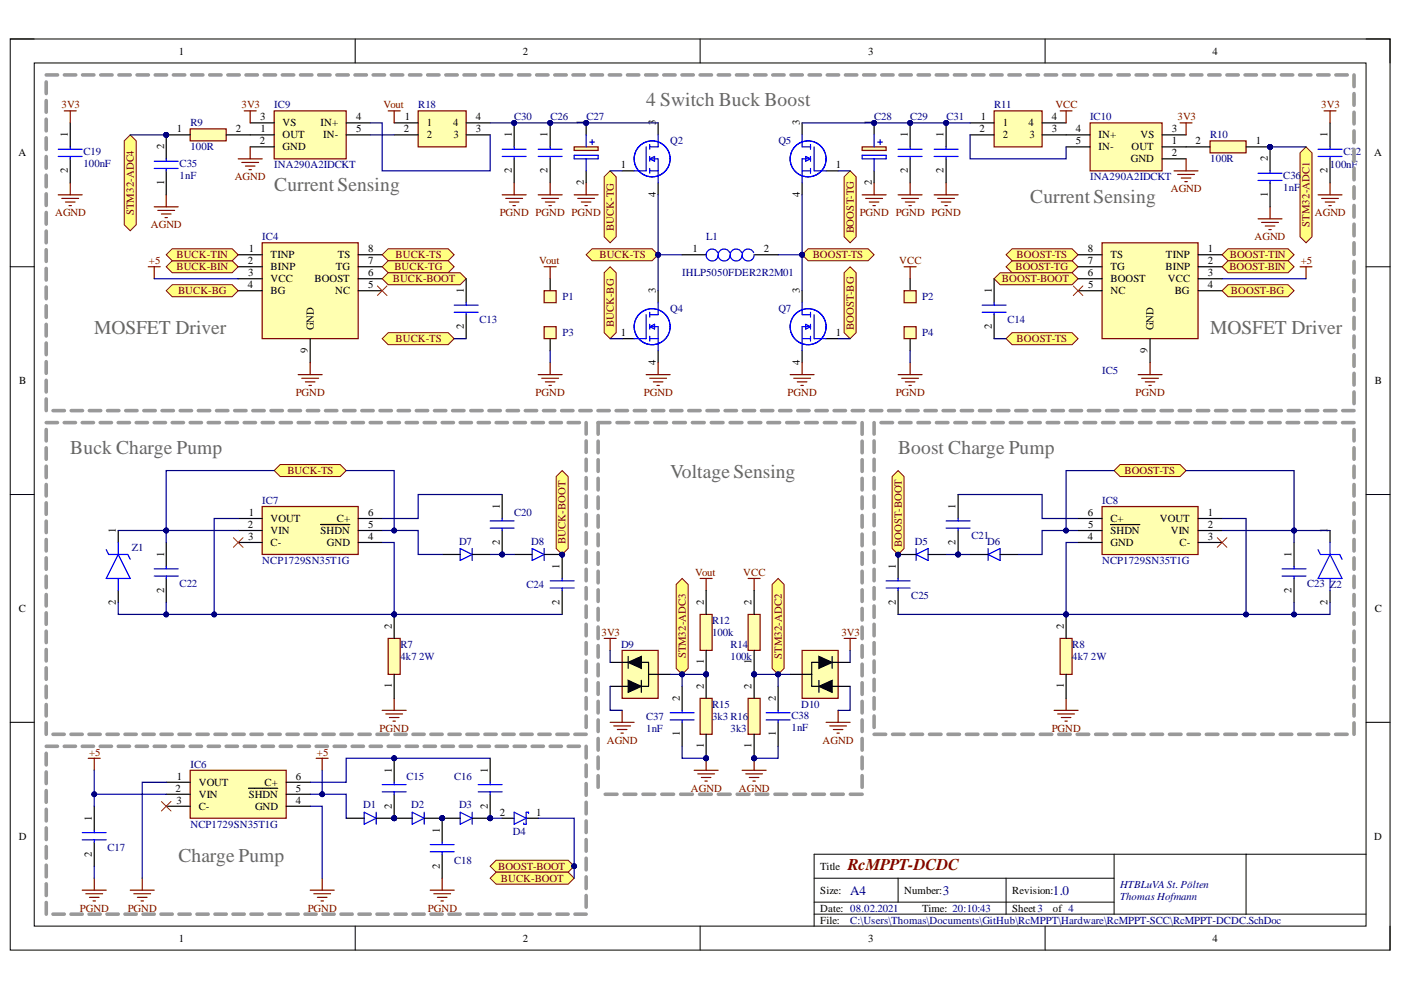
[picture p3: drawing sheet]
<svg xmlns="http://www.w3.org/2000/svg" width="297mm" height="210mm" viewBox="0 0 297 210" stroke-linecap="round" stroke-linejoin="round" font-family="sans-serif">
<defs><g id="words">
<g font-size="4.1" fill="#666">
<text x="137" y="22.6">4 Switch Buck Boost</text>
<text x="58.1" y="40.4">CurrentSensing</text>
<text x="218.4" y="42.9">CurrentSensing</text>
<text x="20" y="70.9">MOSFET Driver</text>
<text x="256.6" y="70.9">MOSFET Driver</text>
<text x="14.9" y="96.3">Buck Charge Pump</text>
<text x="142.1" y="101.4">VoltageSensing</text>
<text x="190.4" y="96.3">Boost Charge Pump</text>
<text x="37.8" y="182.7">Charge Pump</text>
</g>
<text font-size="3.5" fill="#800000" x="179.8" y="184.4">RcMPPT-DCDC</text>
<g font-size="2.8" fill="#000080">
<text x="180.3" y="189.7">A4</text>
<text x="199.9" y="189.7">3</text>
<text x="223.3" y="189.7">1.0</text>
</g>
<g font-size="2.3">
<text x="37.9" y="11.6">1</text>
<text x="110.9" y="11.6">2</text>
<text x="184.1" y="11.6">3</text>
<text x="257.1" y="11.6">4</text>
<text x="14.4" y="29.1" transform="rotate(-90 14.4 29.1)">1</text>
<text x="37.5" y="28.1">1</text>
<text x="50" y="28.1">2</text>
<text x="55.2" y="25.5">3</text>
<text x="55.3" y="28.1">1</text>
<text x="59.9" y="29.3">OUT</text>
<text x="59.9" y="26.8">VS</text>
<text x="68" y="26.8">IN+</text>
<text x="68.5" y="29.3">IN-</text>
<text x="75.5" y="25.5">4</text>
<text x="75.5" y="28.1">5</text>
<text x="85.6" y="28.1">2</text>
<text x="85.8" y="25.5">1</text>
<text x="90.5" y="26.8">1</text>
<text x="90.5" y="29.3">2</text>
<text x="96.1" y="26.8">4</text>
<text x="96.1" y="29.3">3</text>
<text x="100.9" y="28.1">3</text>
<text x="100.9" y="25.5">4</text>
<text x="108.5" y="29.1" transform="rotate(-90 108.5 29.1)">1</text>
<text x="116.1" y="29.1" transform="rotate(-90 116.1 29.1)">1</text>
<text x="123.8" y="26.5" transform="rotate(-90 123.8 26.5)">1</text>
<text x="139" y="26.5" transform="rotate(-90 139 26.5)">3</text>
<text x="169.6" y="26.5" transform="rotate(-90 169.6 26.5)">3</text>
<text x="184.8" y="26.5" transform="rotate(-90 184.8 26.5)">1</text>
<text x="192.4" y="29.1" transform="rotate(-90 192.4 29.1)">1</text>
<text x="200.1" y="29.1" transform="rotate(-90 200.1 29.1)">1</text>
<text x="207.7" y="28.1">2</text>
<text x="207.9" y="25.5">1</text>
<text x="212.6" y="26.8">1</text>
<text x="212.6" y="29.3">2</text>
<text x="218.1" y="26.8">4</text>
<text x="218.3" y="29.3">3</text>
<text x="223" y="28.1">3</text>
<text x="223" y="25.5">4</text>
<text x="228.1" y="28.1">4</text>
<text x="232.9" y="29.3">IN+</text>
<text x="241.8" y="29.3">VS</text>
<text x="248.5" y="28.1">3</text>
<text x="281.5" y="29.1" transform="rotate(-90 281.5 29.1)">1</text>
<text x="3.9" y="33.1">A</text>
<text x="34.8" y="31.6" transform="rotate(-90 34.8 31.6)">2</text>
<text x="55.1" y="30.6">2</text>
<text x="59.9" y="31.9">GND</text>
<text x="131.6" y="35.7">1</text>
<text x="177.2" y="35.7">1</text>
<text x="228.1" y="30.6">5</text>
<text x="232.9" y="31.9">IN-</text>
<text x="239.8" y="34.4">GND</text>
<text x="239.9" y="31.9">OUT</text>
<text x="248.5" y="30.6">1</text>
<text x="248.5" y="33.1">2</text>
<text x="253.5" y="30.6">2</text>
<text x="266.2" y="30.6">1</text>
<text x="268.8" y="34.2" transform="rotate(-90 268.8 34.2)">2</text>
<text x="291.4" y="33.1">A</text>
<text x="14.4" y="36.8" transform="rotate(-90 14.4 36.8)">2</text>
<text x="34.8" y="39.1" transform="rotate(-90 34.8 39.1)">1</text>
<text x="108.5" y="36.8" transform="rotate(-90 108.5 36.8)">2</text>
<text x="116.1" y="36.8" transform="rotate(-90 116.1 36.8)">2</text>
<text x="123.8" y="39.3" transform="rotate(-90 123.8 39.3)">2</text>
<text x="139" y="41.9" transform="rotate(-90 139 41.9)">4</text>
<text x="169.6" y="41.9" transform="rotate(-90 169.6 41.9)">4</text>
<text x="184.8" y="39.3" transform="rotate(-90 184.8 39.3)">2</text>
<text x="192.4" y="36.8" transform="rotate(-90 192.4 36.8)">2</text>
<text x="200.1" y="36.8" transform="rotate(-90 200.1 36.8)">2</text>
<text x="268.8" y="41.7" transform="rotate(-90 268.8 41.7)">1</text>
<text x="281.5" y="36.8" transform="rotate(-90 281.5 36.8)">2</text>
<text x="52.7" y="53.5">1</text>
<text x="78" y="53.5">8</text>
<text x="146.8" y="53.5">1</text>
<text x="162" y="53.5">2</text>
<text x="230.6" y="53.5">8</text>
<text x="256.1" y="53.5">1</text>
<text x="52.6" y="56.1">2</text>
<text x="52.6" y="58.6">3</text>
<text x="57.4" y="54.8">TINP</text>
<text x="57.4" y="57.3">BINP</text>
<text x="57.4" y="59.9">VCC</text>
<text x="66.7" y="59.9">BOOST</text>
<text x="71.2" y="57.3">TG</text>
<text x="71.6" y="54.8">TS</text>
<text x="78" y="56.1">7</text>
<text x="78" y="58.6">6</text>
<text x="230.6" y="56.1">7</text>
<text x="230.6" y="58.6">6</text>
<text x="235.4" y="54.8">TS</text>
<text x="235.4" y="57.3">TG</text>
<text x="235.4" y="59.9">BOOST</text>
<text x="247.1" y="57.3">BINP</text>
<text x="247.2" y="54.8">TINP</text>
<text x="247.6" y="59.9">VCC</text>
<text x="256.1" y="56.1">2</text>
<text x="256.1" y="58.6">3</text>
<text x="52.6" y="61.1">4</text>
<text x="57.4" y="62.4">BG</text>
<text x="71.1" y="62.4">NC</text>
<text x="78" y="61.1">5</text>
<text x="98.3" y="62.1" transform="rotate(-90 98.3 62.1)">1</text>
<text x="139" y="62.1" transform="rotate(-90 139 62.1)">3</text>
<text x="169.6" y="62.1" transform="rotate(-90 169.6 62.1)">3</text>
<text x="210.3" y="62.1" transform="rotate(-90 210.3 62.1)">1</text>
<text x="230.7" y="61.1">5</text>
<text x="235.4" y="62.4">NC</text>
<text x="249.1" y="62.4">BG</text>
<text x="256.1" y="61.1">4</text>
<text x="66.5" y="70" transform="rotate(-90 66.5 70)">GND</text>
<text x="98.3" y="69.8" transform="rotate(-90 98.3 69.8)">2</text>
<text x="131.6" y="71.3">1</text>
<text x="177.2" y="71.3">1</text>
<text x="210.3" y="69.8" transform="rotate(-90 210.3 69.8)">2</text>
<text x="244.6" y="70" transform="rotate(-90 244.6 70)">GND</text>
<text x="65.2" y="74.9" transform="rotate(-90 65.2 74.9)">9</text>
<text x="139" y="77.5" transform="rotate(-90 139 77.5)">4</text>
<text x="169.6" y="77.5" transform="rotate(-90 169.6 77.5)">4</text>
<text x="243.3" y="74.9" transform="rotate(-90 243.3 74.9)">9</text>
<text x="4.1" y="81.4">B</text>
<text x="291.5" y="81.4">B</text>
<text x="106" y="107.9" transform="rotate(-90 106 107.9)">1</text>
<text x="202.6" y="107.9" transform="rotate(-90 202.6 107.9)">1</text>
<text x="24.5" y="113" transform="rotate(-90 24.5 113)">1</text>
<text x="52.6" y="112">2</text>
<text x="52.7" y="109.4">1</text>
<text x="57.4" y="110.7">VOUT</text>
<text x="57.4" y="113.2">VIN</text>
<text x="68" y="113.2">SHDN</text>
<text x="71.4" y="110.7">C+</text>
<text x="78" y="109.4">6</text>
<text x="78" y="112">5</text>
<text x="230.6" y="109.4">6</text>
<text x="230.7" y="112">5</text>
<text x="235.4" y="110.7">C+</text>
<text x="235.4" y="113.2">SHDN</text>
<text x="245.9" y="110.7">VOUT</text>
<text x="248.2" y="113.2">VIN</text>
<text x="256.1" y="109.4">1</text>
<text x="256.1" y="112">2</text>
<text x="281.5" y="113" transform="rotate(-90 281.5 113)">1</text>
<text x="34.8" y="118" transform="rotate(-90 34.8 118)">1</text>
<text x="52.6" y="114.5">3</text>
<text x="57.4" y="115.8">C-</text>
<text x="69.3" y="115.8">GND</text>
<text x="78" y="114.5">4</text>
<text x="106" y="115.6" transform="rotate(-90 106 115.6)">2</text>
<text x="202.6" y="115.6" transform="rotate(-90 202.6 115.6)">2</text>
<text x="230.6" y="114.5">4</text>
<text x="235.4" y="115.8">GND</text>
<text x="250.1" y="115.8">C-</text>
<text x="256.1" y="114.5">3</text>
<text x="273.9" y="118" transform="rotate(-90 273.9 118)">1</text>
<text x="34.8" y="125.7" transform="rotate(-90 34.8 125.7)">2</text>
<text x="118.6" y="120.6" transform="rotate(-90 118.6 120.6)">1</text>
<text x="189.9" y="120.6" transform="rotate(-90 189.9 120.6)">1</text>
<text x="273.9" y="125.7" transform="rotate(-90 273.9 125.7)">2</text>
<text x="4" y="129.7">C</text>
<text x="24.5" y="128.3" transform="rotate(-90 24.5 128.3)">2</text>
<text x="118.6" y="128.3" transform="rotate(-90 118.6 128.3)">2</text>
<text x="149.2" y="128.3" transform="rotate(-90 149.2 128.3)">2</text>
<text x="159.4" y="128.3" transform="rotate(-90 159.4 128.3)">2</text>
<text x="189.9" y="128.3" transform="rotate(-90 189.9 128.3)">2</text>
<text x="281.5" y="128.3" transform="rotate(-90 281.5 128.3)">2</text>
<text x="291.5" y="129.7">C</text>
<text x="83.1" y="133.3" transform="rotate(-90 83.1 133.3)">2</text>
<text x="225.5" y="133.3" transform="rotate(-90 225.5 133.3)">2</text>
<text x="149.2" y="140.8" transform="rotate(-90 149.2 140.8)">1</text>
<text x="159.4" y="140.8" transform="rotate(-90 159.4 140.8)">1</text>
<text x="83.1" y="145.9" transform="rotate(-90 83.1 145.9)">1</text>
<text x="144.1" y="148.6" transform="rotate(-90 144.1 148.6)">2</text>
<text x="149.2" y="146" transform="rotate(-90 149.2 146)">2</text>
<text x="159.4" y="146" transform="rotate(-90 159.4 146)">2</text>
<text x="164.5" y="148.6" transform="rotate(-90 164.5 148.6)">2</text>
<text x="225.5" y="145.9" transform="rotate(-90 225.5 145.9)">1</text>
<text x="144.1" y="156" transform="rotate(-90 144.1 156)">1</text>
<text x="149.2" y="158.5" transform="rotate(-90 149.2 158.5)">1</text>
<text x="159.4" y="158.5" transform="rotate(-90 159.4 158.5)">1</text>
<text x="164.5" y="156" transform="rotate(-90 164.5 156)">1</text>
<text x="37.2" y="167.9">2</text>
<text x="37.5" y="165.3">1</text>
<text x="42.1" y="166.6">VOUT</text>
<text x="56.1" y="166.6">C+</text>
<text x="62.7" y="165.3">6</text>
<text x="62.7" y="167.9">5</text>
<text x="83.1" y="163.8" transform="rotate(-90 83.1 163.8)">1</text>
<text x="103.4" y="163.8" transform="rotate(-90 103.4 163.8)">1</text>
<text x="37.4" y="170.4">3</text>
<text x="42.1" y="169.1">VIN</text>
<text x="42.1" y="171.7">C-</text>
<text x="52.7" y="169.1">SHDN</text>
<text x="54.1" y="171.7">GND</text>
<text x="62.7" y="170.4">4</text>
<text x="83.1" y="171.5" transform="rotate(-90 83.1 171.5)">2</text>
<text x="103.4" y="171.5" transform="rotate(-90 103.4 171.5)">2</text>
<text x="106" y="172.9">2</text>
<text x="113.7" y="172.9">1</text>
<text x="4" y="178">D</text>
<text x="19.5" y="174" transform="rotate(-90 19.5 174)">1</text>
<text x="93.3" y="176.6" transform="rotate(-90 93.3 176.6)">1</text>
<text x="291.4" y="178">D</text>
<text x="19.5" y="181.6" transform="rotate(-90 19.5 181.6)">2</text>
<text x="93.3" y="184.2" transform="rotate(-90 93.3 184.2)">2</text>
<text x="173.9" y="184.4">Title</text>
<text x="173.9" y="189.5">Size:</text>
<text x="191.7" y="189.5">Number:</text>
<text x="214.6" y="189.5">Revision:</text>
<text x="173.9" y="193.3">Date: 08.02.2021</text>
<text x="173.9" y="195.8">File:</text>
<text x="195.5" y="193.3">Time: 20:10:43</text>
<text x="214.6" y="193.3">Sheet3</text>
<text x="223.3" y="193.3">of 4</text>
<text x="37.9" y="199.6">1</text>
<text x="110.9" y="199.6">2</text>
<text x="184.1" y="199.6">3</text>
<text x="257.1" y="199.6">4</text>
</g>
<g font-size="2.3" fill="#800000">
<text x="13" y="23">3V3</text>
<text x="51.2" y="23">3V3</text>
<text x="81.3" y="23">Vout</text>
<text x="223.8" y="23">VCC</text>
<text x="280.1" y="23">3V3</text>
<text x="249.7" y="25.5">3V3</text>
<text x="49.8" y="38.2">AGND</text>
<text x="248.2" y="40.8">AGND</text>
<text x="11.7" y="45.8">AGND</text>
<text x="28.4" y="45.6" transform="rotate(-90 28.4 45.6)">STM32-ADC4</text>
<text x="106" y="45.8">PGND PGND PGND</text>
<text x="182.3" y="45.8">PGND PGND PGND</text>
<text x="278.8" y="45.8">AGND</text>
<text x="32" y="48.4">AGND</text>
<text x="130.2" y="49" transform="rotate(-90 130.2 49)">BUCK-TG</text>
<text x="181" y="49.5" transform="rotate(-90 181 49.5)">BOOST-TG</text>
<text x="266" y="51">AGND</text>
<text x="277.7" y="48" transform="rotate(-90 277.7 48)">STM32-ADC1</text>
<text x="31.6" y="56.1">+5</text>
<text x="37.4" y="57.3">BUCK-BIN</text>
<text x="37.4" y="54.8">BUCK-TIN</text>
<text x="83.3" y="59.9">BUCK-BOOT</text>
<text x="83.6" y="57.3">BUCK-TG</text>
<text x="83.9" y="54.8">BUCK-TS</text>
<text x="114.3" y="56.1">Vout</text>
<text x="127.1" y="54.8">BUCK-TS</text>
<text x="172.3" y="54.8">BOOST-TS</text>
<text x="190.7" y="56.1">VCC</text>
<text x="212.4" y="59.9">BOOST-BOOT</text>
<text x="215.3" y="57.3">BOOST-TG</text>
<text x="215.5" y="54.8">BOOST-TS</text>
<text x="260.7" y="57.3">BOOST-BIN</text>
<text x="260.7" y="54.8">BOOST-TIN</text>
<text x="275.8" y="56.1">+5</text>
<text x="37.7" y="62.4">BUCK-BG</text>
<text x="261" y="62.4">BOOST-BG</text>
<text x="130.2" y="69.3" transform="rotate(-90 130.2 69.3)">BUCK-BG</text>
<text x="181" y="69.9" transform="rotate(-90 181 69.9)">BOOST-BG</text>
<text x="83.9" y="72.5">BUCK-TS</text>
<text x="215.5" y="72.5">BOOST-TS</text>
<text x="62.7" y="84">PGND</text>
<text x="113.6" y="84">PGND</text>
<text x="136.5" y="84">PGND</text>
<text x="167" y="84">PGND</text>
<text x="189.9" y="84">PGND</text>
<text x="240.8" y="84">PGND</text>
<text x="60.9" y="100.5">BUCK-TS</text>
<text x="238.4" y="100.5">BOOST-TS</text>
<text x="119.9" y="115.3" transform="rotate(-90 119.9 115.3)">BUCK-BOOT</text>
<text x="191.2" y="115.9" transform="rotate(-90 191.2 115.9)">BOOST-BOOT</text>
<text x="147.4" y="122.1">Vout</text>
<text x="157.6" y="122.1">VCC</text>
<text x="127.5" y="134.8">3V3</text>
<text x="178.4" y="134.8">3V3</text>
<text x="145.4" y="139.6" transform="rotate(-90 145.4 139.6)">STM32-ADC3</text>
<text x="165.8" y="139.7" transform="rotate(-90 165.8 139.7)">STM32-ADC2</text>
<text x="80.5" y="155.2">PGND</text>
<text x="223" y="155.2">PGND</text>
<text x="18.9" y="160.2">+5</text>
<text x="67.2" y="160.2">+5</text>
<text x="128.6" y="157.7">AGND</text>
<text x="174.4" y="157.7">AGND</text>
<text x="146.5" y="167.9">AGND</text>
<text x="156.6" y="167.9">AGND</text>
<text x="105.6" y="184.4">BOOST-BOOT</text>
<text x="106.2" y="187">BUCK-BOOT</text>
<text x="16.9" y="193.3">PGND</text>
<text x="27.1" y="193.3">PGND</text>
<text x="65.2" y="193.3">PGND</text>
<text x="90.7" y="193.3">PGND</text>
</g>
<g font-size="2.3" fill="#000080">
<text x="58.1" y="23">IC9</text>
<text x="88.7" y="23">R18</text>
<text x="210.8" y="23">R11</text>
<text x="40.4" y="26.8">R9</text>
<text x="109" y="25.5">C30</text>
<text x="116.7" y="25.5">C26</text>
<text x="124.3" y="25.5">C27</text>
<text x="185.3" y="25.5">C28</text>
<text x="193" y="25.5">C29</text>
<text x="200.7" y="25.5">C31</text>
<text x="231.1" y="25.5">IC10</text>
<text x="256.6" y="29.3">R10</text>
<text x="17.7" y="32.9">C19</text>
<text x="17.7" y="35.4">100nF</text>
<text x="38.1" y="35.4">C35</text>
<text x="40.4" y="31.9">100R</text>
<text x="58.1" y="35.7">INA290A2IDCKT</text>
<text x="142.1" y="30.6">Q2</text>
<text x="165" y="30.6">Q5</text>
<text x="256.6" y="34.4">100R</text>
<text x="282" y="35.7">100nF</text>
<text x="284.9" y="32.9">C3</text>
<text x="287.5" y="32.9">2</text>
<text x="38.1" y="38">1nF</text>
<text x="231.1" y="38.2">INA290A2IDCKT</text>
<text x="272.1" y="38">C36</text>
<text x="272.1" y="40.5">1nF</text>
<text x="55.6" y="51">IC4</text>
<text x="149.7" y="51">L1</text>
<text x="144.6" y="58.6">IHLP5050FDER2R2M01</text>
<text x="119.2" y="63.7">P1</text>
<text x="195.5" y="63.7">P2</text>
<text x="101.6" y="68.5">C13</text>
<text x="119.2" y="71.3">P3</text>
<text x="142.1" y="66.2">Q4</text>
<text x="165" y="66.2">Q7</text>
<text x="195.5" y="71.3">P4</text>
<text x="213.6" y="68.5">C14</text>
<text x="233.7" y="79.4">IC5</text>
<text x="55.6" y="106.9">IC7</text>
<text x="233.7" y="106.9">IC8</text>
<text x="109" y="109.4">C20</text>
<text x="27.9" y="116.8">Z1</text>
<text x="55.6" y="119.6">NCP1729SN35T1G</text>
<text x="97.3" y="115.5">D7</text>
<text x="112.6" y="115.5">D8</text>
<text x="194" y="115.5">D5</text>
<text x="206" y="114.2">C21</text>
<text x="209.3" y="115.5">D6</text>
<text x="233.7" y="119.6">NCP1729SN35T1G</text>
<text x="38.1" y="124.4">C22</text>
<text x="111.6" y="124.6">C24</text>
<text x="277.2" y="124.4">C23 Z2</text>
<text x="193.2" y="126.9">C25</text>
<text x="84.9" y="137.4">R7</text>
<text x="131.7" y="137.4">D9</text>
<text x="151" y="132.2">R12</text>
<text x="151" y="134.8">100k</text>
<text x="154.9" y="137.4">R14</text>
<text x="227.3" y="137.4">R8</text>
<text x="84.9" y="139.9">4k7</text>
<text x="88.8" y="139.9">2W</text>
<text x="154.9" y="139.9">100k</text>
<text x="227.3" y="139.9">4k7</text>
<text x="231.3" y="139.9">2W</text>
<text x="137" y="152.6">C37</text>
<text x="137" y="155.2">1nF</text>
<text x="151" y="150.1">R15</text>
<text x="151" y="152.6">3k3 R16</text>
<text x="154.9" y="155.2">3k3</text>
<text x="167.8" y="152.4">C38</text>
<text x="167.8" y="154.9">1nF</text>
<text x="169.8" y="150.1">D10</text>
<text x="40.4" y="162.8">IC6</text>
<text x="86.2" y="165.3">C15</text>
<text x="96.3" y="165.3">C16</text>
<text x="77" y="171.4">D1</text>
<text x="87.2" y="171.4">D2</text>
<text x="97.3" y="171.4">D3</text>
<text x="40.4" y="175.5">NCP1729SN35T1G</text>
<text x="108.7" y="177">D4</text>
<text x="22.8" y="180.4">C17</text>
<text x="96.3" y="183.2">C18</text>
<text x="237.5" y="188.2">HTBLuVASt. Pölten</text>
<text x="237.5" y="190.8">Thomas Hofmann</text>
<text x="180.3" y="195.8">C:\Users\Thomas\Documents\GitHub\RcMPPT\Hardware\RcMPPT-SCC\RcMPPT-DCDC.SchDoc</text>
</g>
</g></defs>
<path d="M2.2 8.3h292.5v193.1h-292.5z" fill="none" stroke="#000" stroke-width=".21"/>
<path d="M7.3 13.4h282.3v183h-282.3z" fill-rule="evenodd" fill="#fff"/>
<g fill="none" stroke="#000" stroke-width=".21">
<path d="M2.2 8.3h5.1M7.3 13.4h282.3v183h-282.3zM75.3 8.3v5M148.4 8.3v5M221.6 8.3v5.1M289.6 8.3h5.1v5.1M2.2 56.6h5.1M289.6 56.6h5.1M2.2 104.9h5.1M289.6 104.9h5.1M2.2 153.1h5.1M289.6 153.1h5.1"/>
<path d="M75.3 196.4v5M148.4 196.4v5M172.6 186.2h63.6M172.6 193.8h117M172.6 191.3h63.6M190.4 186.2v5.1M213.3 186.2v7.6M221.6 196.4v5M236.2 181.1v12.7M264.2 181.1v12.7M289.6 181.1h-117v15.3M294.7 196.4v5"/>
</g>
<path d="M131.9 36.2h2.5M139.5 26.1v2.5M139.5 38.8v2.5M170.1 26.1v2.5M170.1 38.8v2.5M175.1 36.2h2.6M131.9 71.8h2.5M139.5 61.6v2.6M139.5 74.3v2.6M170.1 61.6v2.6M170.1 74.3v2.6M175.1 71.8h2.6" fill="none" stroke="#000" stroke-width=".25"/>
<g fill="none" stroke="#00f" stroke-width=".25">
<path d="M137 31.1v5.1h-2.6M137.8 33.7h1.7v5.1M137.8 36.2h1.7M137.8 30.6v1M137.8 33.2v1M137.8 35.7v1M137.8 33.7l1-.5v1zM139.5 28.6v2.5h-1.7M170.1 36.2h1.7M170.1 28.6v2.5h1.7M170.8 33.2l1 .5-1 .5zM171.8 33.7h-1.7v5.1"/>
<path d="M171.8 30.6v1M171.8 33.2v1M171.8 35.7v1M172.6 31.1v5.1M172.6 36.2h2.5M137 66.7v5.1h-2.6M137.8 69.3h1.7v5M137.8 66.2v1M137.8 68.8v1M137.8 71.3v1M137.8 69.3l1-.5v1zM137.8 71.8h1.7"/>
<path d="M139.5 64.2v2.5h-1.7M170.1 64.2v2.5h1.7M170.1 71.8h1.7M170.8 68.8l1 .5-1 .5zM171.8 69.3h-1.7v5M171.8 66.2v1M171.8 68.8v1M171.8 71.3v1M172.6 66.7v5.1M172.6 71.8h2.5"/>
<circle cx="138.3" cy="33.7" r="3.8"/>
<circle cx="171.3" cy="33.7" r="3.8"/>
<circle cx="138.3" cy="69.3" r="3.8"/>
<circle cx="171.3" cy="69.3" r="3.8"/>
</g>
<path d="M137 79.4h5.1M139.5 76.9v2.5M167.5 79.4h5.1M170.1 76.9v2.5M137.8 80.2h3.5M138.5 81h2.1M139.3 81.7h.5M168.3 80.2h3.5M169 81h2.1M169.8 81.7h.5" fill="none" stroke="#800000" stroke-width=".25"/>
<path d="M55.6 51.5h20.3v20.3h-20.3z" fill-rule="evenodd" fill="#ffffb0"/>
<path d="M55.6 51.5h20.3v20.3h-20.3zM63.2 79.4h5.1M65.8 76.9v2.5M64 80.2h3.5M64.8 81h2M65.5 81.7h.5" fill="none" stroke="#800000" stroke-width=".25"/>
<path d="M50.5 54h5.1M50.5 56.6h5.1M50.5 59.1h5.1M75.9 54h5.1M75.9 56.6h5.1M75.9 59.1h5.1M50.5 61.6h5.1M65.8 71.8v5.1M75.9 61.6h5.1" fill="none" stroke="#000" stroke-width=".25"/>
<path d="M80 60.6l2 2.1M82 60.6l-2 2.1" fill="none" stroke="#f00" stroke-width=".21"/>
<path d="M233.7 51.5h20.3v20.3h-20.3z" fill-rule="evenodd" fill="#ffffb0"/>
<path d="M233.7 51.5h20.3v20.3h-20.3zM241.3 79.4h5.1M243.8 76.9v2.5M242.1 80.2h3.5M242.8 81h2.1M243.6 81.7h.5" fill="none" stroke="#800000" stroke-width=".25"/>
<path d="M228.6 54h5.1M228.6 56.6h5.1M228.6 59.1h5.1M254 54h5.1M254 56.6h5.1M254 59.1h5.1M228.6 61.6h5.1M243.8 71.8v5.1M254 61.6h5.1" fill="none" stroke="#000" stroke-width=".25"/>
<path d="M227.6 60.6l2 2.1M229.6 60.6l-2 2.1" fill="none" stroke="#f00" stroke-width=".21"/>
<path d="M129.4 36.2l1.2 1.3v12.7l-1.2 1.3-1.3-1.3v-12.7z" fill-rule="evenodd" fill="#ffff80"/>
<path d="M129.4 36.2l1.2 1.3v12.7l-1.2 1.3-1.3-1.3v-12.7z" fill="none" stroke="#800000" stroke-width=".21"/>
<path d="M179 37.5l1.2-1.3 1.3 1.3v12.7l-1.3 1.3-1.2-1.3z" fill-rule="evenodd" fill="#ffff80"/>
<path d="M179 37.5l1.2-1.3 1.3 1.3v12.7l-1.3 1.3-1.2-1.3z" fill="none" stroke="#800000" stroke-width=".21"/>
<path d="M128.1 57.8l1.3-1.2 1.2 1.2v12.7l-1.2 1.3-1.3-1.3z" fill-rule="evenodd" fill="#ffff80"/>
<path d="M128.1 57.8l1.3-1.2 1.2 1.2v12.7l-1.2 1.3-1.3-1.3z" fill="none" stroke="#800000" stroke-width=".21"/>
<path d="M179 57.8l1.2-1.2 1.3 1.2v12.7l-1.3 1.3-1.2-1.3z" fill-rule="evenodd" fill="#ffff80"/>
<path d="M179 57.8l1.2-1.2 1.3 1.2v12.7l-1.3 1.3-1.2-1.3z" fill="none" stroke="#800000" stroke-width=".21"/>
<path d="M213.3 56.6l1.3-1.3h12.7l1.3 1.3-1.3 1.2h-12.7z" fill-rule="evenodd" fill="#ffff80"/>
<path d="M213.3 56.6l1.3-1.3h12.7l1.3 1.3-1.3 1.2h-12.7z" fill="none" stroke="#800000" stroke-width=".21"/>
<path d="M170.1 54l1.2-1.3h12.8l1.2 1.3-1.2 1.3h-12.8z" fill-rule="evenodd" fill="#ffff80"/>
<path d="M170.1 54l1.2-1.3h12.8l1.2 1.3-1.2 1.3h-12.8z" fill="none" stroke="#800000" stroke-width=".21"/>
<circle cx="170.1" cy="54" r=".51" fill="#000080"/>
<circle cx="170.1" cy="54" r=".51" fill="none" stroke="#000080" stroke-width=".21"/>
<path d="M125.5 52.7h12.8l1.2 1.3-1.2 1.3h-12.8l-1.2-1.3z" fill-rule="evenodd" fill="#ffff80"/>
<path d="M125.5 52.7h12.8l1.2 1.3-1.2 1.3h-12.8l-1.2-1.3z" fill="none" stroke="#800000" stroke-width=".21"/>
<circle cx="139.5" cy="54" r=".51" fill="#000080"/>
<circle cx="139.5" cy="54" r=".51" fill="none" stroke="#000080" stroke-width=".21"/>
<path d="M82.3 52.7h12.7l1.3 1.3-1.3 1.3h-12.7l-1.3-1.3z" fill-rule="evenodd" fill="#ffff80"/>
<path d="M82.3 52.7h12.7l1.3 1.3-1.3 1.3h-12.7l-1.3-1.3z" fill="none" stroke="#800000" stroke-width=".21"/>
<path d="M82.3 55.3h12.7l1.3 1.3-1.3 1.2h-12.7l-1.3-1.2z" fill-rule="evenodd" fill="#ffff80"/>
<path d="M82.3 55.3h12.7l1.3 1.3-1.3 1.2h-12.7l-1.3-1.2z" fill="none" stroke="#800000" stroke-width=".21"/>
<path d="M213.3 54l1.3-1.3h12.7l1.3 1.3-1.3 1.3h-12.7z" fill-rule="evenodd" fill="#ffff80"/>
<path d="M213.3 54l1.3-1.3h12.7l1.3 1.3-1.3 1.3h-12.7z" fill="none" stroke="#800000" stroke-width=".21"/>
<path d="M213.3 71.8l1.3-1.3h12.7l1.3 1.3-1.3 1.3h-12.7z" fill-rule="evenodd" fill="#ffff80"/>
<path d="M213.3 71.8l1.3-1.3h12.7l1.3 1.3-1.3 1.3h-12.7z" fill="none" stroke="#800000" stroke-width=".21"/>
<path d="M35.2 61.6l1.3-1.2h12.7l1.3 1.2-1.3 1.3h-12.7z" fill-rule="evenodd" fill="#ffff80"/>
<path d="M35.2 61.6l1.3-1.2h12.7l1.3 1.2-1.3 1.3h-12.7z" fill="none" stroke="#800000" stroke-width=".21"/>
<path d="M259.1 61.6l1.3-1.2h12.7l1.3 1.2-1.3 1.3h-12.7z" fill-rule="evenodd" fill="#ffff80"/>
<path d="M259.1 61.6l1.3-1.2h12.7l1.3 1.2-1.3 1.3h-12.7z" fill="none" stroke="#800000" stroke-width=".21"/>
<path d="M31.4 56.6h2.6M32.7 56.6v2.5M275.6 56.6h2.6M276.9 56.6v2.5" fill="none" stroke="#800000" stroke-width=".25"/>
<path d="M36.5 55.3h12.7l1.3 1.3-1.3 1.2h-12.7l-1.3-1.2z" fill-rule="evenodd" fill="#ffff80"/>
<path d="M36.5 55.3h12.7l1.3 1.3-1.3 1.2h-12.7l-1.3-1.2z" fill="none" stroke="#800000" stroke-width=".21"/>
<path d="M36.5 52.7h12.7l1.3 1.3-1.3 1.3h-12.7l-1.3-1.3z" fill-rule="evenodd" fill="#ffff80"/>
<path d="M36.5 52.7h12.7l1.3 1.3-1.3 1.3h-12.7l-1.3-1.3z" fill="none" stroke="#800000" stroke-width=".21"/>
<path d="M259.1 54l1.3-1.3h12.7l1.3 1.3-1.3 1.3h-12.7z" fill-rule="evenodd" fill="#ffff80"/>
<path d="M259.1 54l1.3-1.3h12.7l1.3 1.3-1.3 1.3h-12.7z" fill="none" stroke="#800000" stroke-width=".21"/>
<path d="M260.4 55.3h12.7l1.3 1.3-1.3 1.2h-12.7l-1.3-1.2z" fill-rule="evenodd" fill="#ffff80"/>
<path d="M260.4 55.3h12.7l1.3 1.3-1.3 1.2h-12.7l-1.3-1.2z" fill="none" stroke="#800000" stroke-width=".21"/>
<path d="M40.3 163.3h20.4v10.2h-20.4z" fill-rule="evenodd" fill="#ffffb0"/>
<path d="M40.3 163.3h20.4v10.2h-20.4zM65.8 188.7h5.1M66.5 189.5h3.6M67.3 190.3h2M68.1 191h.5M68.3 186.2v2.5" fill="none" stroke="#800000" stroke-width=".25"/>
<path d="M35.2 165.9h5.1M35.2 168.4h5.1M35.2 170.9h5.1M52.7 167.1h6.2M60.7 165.9h5.1M60.7 168.4h5.1M60.7 170.9h5.1" fill="none" stroke="#000" stroke-width=".25"/>
<path d="M34.2 169.9l2.1 2.1M36.3 169.9l-2.1 2.1" fill="none" stroke="#f00" stroke-width=".21"/>
<circle cx="83.6" cy="160.8" r=".51" fill="#000080"/>
<circle cx="83.6" cy="160.8" r=".51" fill="none" stroke="#000080" stroke-width=".21"/>
<circle cx="83.6" cy="173.5" r=".51" fill="#000080"/>
<circle cx="83.6" cy="173.5" r=".51" fill="none" stroke="#000080" stroke-width=".21"/>
<path d="M83.6 160.8v5.1" fill="none" stroke="#000" stroke-width=".25"/>
<circle cx="83.6" cy="160.8" r=".51" fill="#000080"/>
<circle cx="83.6" cy="160.8" r=".51" fill="none" stroke="#000080" stroke-width=".21"/>
<path d="M83.6 168.4v5.1" fill="none" stroke="#000" stroke-width=".25"/>
<circle cx="83.6" cy="173.5" r=".51" fill="#000080"/>
<circle cx="83.6" cy="173.5" r=".51" fill="none" stroke="#000080" stroke-width=".21"/>
<path d="M81 166.4h5.1M81 167.9h5.1M83.6 165.9v.5M83.6 167.9v.5" fill="none" stroke="#00f" stroke-width=".25"/>
<circle cx="103.9" cy="173.5" r=".51" fill="#000080"/>
<circle cx="103.9" cy="173.5" r=".51" fill="none" stroke="#000080" stroke-width=".21"/>
<path d="M103.9 160.8v5.1M103.9 168.4v5.1" fill="none" stroke="#000" stroke-width=".25"/>
<circle cx="103.9" cy="173.5" r=".51" fill="#000080"/>
<circle cx="103.9" cy="173.5" r=".51" fill="none" stroke="#000080" stroke-width=".21"/>
<path d="M101.4 166.4h5.1M101.4 167.9h5.1M103.9 165.9v.5M103.9 167.9v.5" fill="none" stroke="#00f" stroke-width=".25"/>
<circle cx="93.7" cy="173.5" r=".51" fill="#000080"/>
<circle cx="93.7" cy="173.5" r=".51" fill="none" stroke="#000080" stroke-width=".21"/>
<path d="M93.7 173.5v5.1" fill="none" stroke="#000" stroke-width=".25"/>
<circle cx="93.7" cy="173.5" r=".51" fill="#000080"/>
<circle cx="93.7" cy="173.5" r=".51" fill="none" stroke="#000080" stroke-width=".21"/>
<path d="M20 170.9v5.1M20 178.6v5.1M93.7 181.1v5.1" fill="none" stroke="#000" stroke-width=".25"/>
<path d="M17.4 176.5h5.1M17.4 178.1h5.1M20 176v.5M20 178.1v.5M91.2 179.1h5.1M93.7 178.6v.5M91.2 180.6h5.1M93.7 180.6v.5" fill="none" stroke="#00f" stroke-width=".25"/>
<g fill="none" stroke="#800000" stroke-width=".25">
<path d="M18.7 160.8h2.5M20 160.8v2.5M17.4 188.7h5.1M18.2 189.5h3.6M19 190.3h2M19.7 191h.5M20 186.2v2.5M27.6 188.7h5.1M28.4 189.5h3.5M29.1 190.3h2.1M29.9 191h.5M30.2 186.2v2.5"/>
<path d="M91.2 188.7h5.1M92 189.5h3.5M92.7 190.3h2.1M93.5 191h.5M93.7 186.2v2.5"/>
</g>
<path d="M103.9 183.7l1.3-1.3h15.3l1.2 1.3-1.2 1.2h-15.3z" fill-rule="evenodd" fill="#ffff80"/>
<path d="M103.9 183.7l1.3-1.3h15.3l1.2 1.3-1.2 1.2h-15.3z" fill="none" stroke="#800000" stroke-width=".21"/>
<circle cx="121.7" cy="183.7" r=".51" fill="#000080"/>
<circle cx="121.7" cy="183.7" r=".51" fill="none" stroke="#000080" stroke-width=".21"/>
<path d="M210.8 59.1l1.2-1.3h15.3l1.3 1.3-1.3 1.3h-15.3z" fill-rule="evenodd" fill="#ffff80"/>
<path d="M210.8 59.1l1.2-1.3h15.3l1.3 1.3-1.3 1.3h-15.3z" fill="none" stroke="#800000" stroke-width=".21"/>
<path d="M82.3 57.8h15.3l1.2 1.3-1.2 1.3h-15.3l-1.3-1.3z" fill-rule="evenodd" fill="#ffff80"/>
<path d="M82.3 57.8h15.3l1.2 1.3-1.2 1.3h-15.3l-1.3-1.3z" fill="none" stroke="#800000" stroke-width=".21"/>
<path d="M105.2 184.9h15.3l1.2 1.3-1.2 1.3h-15.3l-1.3-1.3z" fill-rule="evenodd" fill="#ffff80"/>
<path d="M105.2 184.9h15.3l1.2 1.3-1.2 1.3h-15.3l-1.3-1.3z" fill="none" stroke="#800000" stroke-width=".21"/>
<circle cx="83.6" cy="173.5" r=".51" fill="#000080"/>
<circle cx="83.6" cy="173.5" r=".51" fill="none" stroke="#000080" stroke-width=".21"/>
<path d="M77.2 172.2l2.6 1.3-2.6 1.3zM79.8 172.2v2.6" fill="none" stroke="#00f" stroke-width=".25"/>
<path d="M79.8 173.5h3.8" fill="none" stroke="#000" stroke-width=".25"/>
<circle cx="83.6" cy="173.5" r=".51" fill="#000080"/>
<circle cx="83.6" cy="173.5" r=".51" fill="none" stroke="#000080" stroke-width=".21"/>
<path d="M73.4 173.5h3.8" fill="none" stroke="#000" stroke-width=".25"/>
<circle cx="93.7" cy="173.5" r=".51" fill="#000080"/>
<circle cx="93.7" cy="173.5" r=".51" fill="none" stroke="#000080" stroke-width=".21"/>
<circle cx="83.6" cy="173.5" r=".51" fill="#000080"/>
<circle cx="83.6" cy="173.5" r=".51" fill="none" stroke="#000080" stroke-width=".21"/>
<path d="M87.4 172.2l2.5 1.3-2.5 1.3zM89.9 172.2v2.6" fill="none" stroke="#00f" stroke-width=".25"/>
<path d="M89.9 173.5h3.8" fill="none" stroke="#000" stroke-width=".25"/>
<circle cx="93.7" cy="173.5" r=".51" fill="#000080"/>
<circle cx="93.7" cy="173.5" r=".51" fill="none" stroke="#000080" stroke-width=".21"/>
<path d="M83.6 173.5h3.8" fill="none" stroke="#000" stroke-width=".25"/>
<circle cx="83.6" cy="173.5" r=".51" fill="#000080"/>
<circle cx="83.6" cy="173.5" r=".51" fill="none" stroke="#000080" stroke-width=".21"/>
<circle cx="103.9" cy="173.5" r=".51" fill="#000080"/>
<circle cx="103.9" cy="173.5" r=".51" fill="none" stroke="#000080" stroke-width=".21"/>
<circle cx="93.7" cy="173.5" r=".51" fill="#000080"/>
<circle cx="93.7" cy="173.5" r=".51" fill="none" stroke="#000080" stroke-width=".21"/>
<path d="M97.6 172.2l2.5 1.3-2.5 1.3zM100.1 172.2v2.6" fill="none" stroke="#00f" stroke-width=".25"/>
<path d="M100.1 173.5h3.8" fill="none" stroke="#000" stroke-width=".25"/>
<circle cx="103.9" cy="173.5" r=".51" fill="#000080"/>
<circle cx="103.9" cy="173.5" r=".51" fill="none" stroke="#000080" stroke-width=".21"/>
<path d="M93.7 173.5h3.9" fill="none" stroke="#000" stroke-width=".25"/>
<circle cx="93.7" cy="173.5" r=".51" fill="#000080"/>
<circle cx="93.7" cy="173.5" r=".51" fill="none" stroke="#000080" stroke-width=".21"/>
<path d="M67 160.8h2.6M68.3 160.8v2.5" fill="none" stroke="#800000" stroke-width=".25"/>
<path d="M55.6 107.4h20.3v10.2h-20.3z" fill-rule="evenodd" fill="#ffffb0"/>
<path d="M55.6 107.4h20.3v10.2h-20.3zM81 150.6h5.1M81.8 151.4h3.6M82.6 152.1h2M83.3 152.9h.5M83.6 148.1v2.5" fill="none" stroke="#800000" stroke-width=".25"/>
<path d="M50.5 109.9h5.1M50.5 112.5h5.1M50.5 115h5.1M67.9 111.2h6.3M75.9 109.9h5.1M75.9 112.5h5.1M75.9 115h5.1" fill="none" stroke="#000" stroke-width=".25"/>
<path d="M49.5 114l2 2M51.5 114l-2 2" fill="none" stroke="#f00" stroke-width=".21"/>
<circle cx="106.5" cy="117.6" r=".51" fill="#000080"/>
<circle cx="106.5" cy="117.6" r=".51" fill="none" stroke="#000080" stroke-width=".21"/>
<path d="M106.5 104.9v5M106.5 112.5v5.1" fill="none" stroke="#000" stroke-width=".25"/>
<circle cx="106.5" cy="117.6" r=".51" fill="#000080"/>
<circle cx="106.5" cy="117.6" r=".51" fill="none" stroke="#000080" stroke-width=".21"/>
<path d="M103.9 110.4h5.1M103.9 112h5.1M106.5 109.9v.5M106.5 112v.5" fill="none" stroke="#00f" stroke-width=".25"/>
<circle cx="119.2" cy="117.6" r=".51" fill="#000080"/>
<circle cx="119.2" cy="117.6" r=".51" fill="none" stroke="#000080" stroke-width=".21"/>
<path d="M119.2 117.6v5" fill="none" stroke="#000" stroke-width=".25"/>
<circle cx="119.2" cy="117.6" r=".51" fill="#000080"/>
<circle cx="119.2" cy="117.6" r=".51" fill="none" stroke="#000080" stroke-width=".21"/>
<path d="M35.2 115v5.1M93.7 117.6h3.9M100.1 117.6h3.8M35.2 122.6v5.1M119.2 125.2v5.1" fill="none" stroke="#000" stroke-width=".25"/>
<path d="M97.6 116.3l2.5 1.3-2.5 1.2zM100.1 116.3v2.5M32.7 120.6h5.1M32.7 122.1h5.1M35.2 120.1v.5M35.2 122.1v.5M116.6 123.2h5.1M116.6 124.7h5.1M119.2 122.6v.6M119.2 124.7v.5" fill="none" stroke="#00f" stroke-width=".25"/>
<circle cx="119.2" cy="117.6" r=".51" fill="#000080"/>
<circle cx="119.2" cy="117.6" r=".51" fill="none" stroke="#000080" stroke-width=".21"/>
<path d="M112.8 116.3l2.6 1.3-2.6 1.2zM115.4 116.3v2.5" fill="none" stroke="#00f" stroke-width=".25"/>
<path d="M115.4 117.6h3.8" fill="none" stroke="#000" stroke-width=".25"/>
<circle cx="119.2" cy="117.6" r=".51" fill="#000080"/>
<circle cx="119.2" cy="117.6" r=".51" fill="none" stroke="#000080" stroke-width=".21"/>
<path d="M109 117.6h3.8" fill="none" stroke="#000" stroke-width=".25"/>
<path d="M233.7 107.4h20.3v10.2h-20.3z" fill-rule="evenodd" fill="#ffffb0"/>
<path d="M233.7 107.4h20.3v10.2h-20.3zM223.5 150.6h5.1M224.2 151.4h3.6M225 152.1h2M225.8 152.9h.5M226 148.1v2.5" fill="none" stroke="#800000" stroke-width=".25"/>
<path d="M228.6 109.9h5.1M228.6 112.5h5.1M228.6 115h5.1M235.4 111.2h6.3M254 109.9h5.1M254 112.5h5.1M254 115h5.1" fill="none" stroke="#000" stroke-width=".25"/>
<path d="M258.1 114l2 2M260.1 114l-2 2" fill="none" stroke="#f00" stroke-width=".21"/>
<circle cx="203.1" cy="117.6" r=".51" fill="#000080"/>
<circle cx="203.1" cy="117.6" r=".51" fill="none" stroke="#000080" stroke-width=".21"/>
<path d="M203.1 104.9v5M203.1 112.5v5.1" fill="none" stroke="#000" stroke-width=".25"/>
<circle cx="203.1" cy="117.6" r=".51" fill="#000080"/>
<circle cx="203.1" cy="117.6" r=".51" fill="none" stroke="#000080" stroke-width=".21"/>
<path d="M200.6 110.5h5.1M200.6 112h5.1M203.1 109.9v.6M203.1 112v.5" fill="none" stroke="#00f" stroke-width=".25"/>
<circle cx="190.4" cy="117.6" r=".51" fill="#000080"/>
<circle cx="190.4" cy="117.6" r=".51" fill="none" stroke="#000080" stroke-width=".21"/>
<path d="M190.4 117.6v5.1" fill="none" stroke="#000" stroke-width=".25"/>
<circle cx="190.4" cy="117.6" r=".51" fill="#000080"/>
<circle cx="190.4" cy="117.6" r=".51" fill="none" stroke="#000080" stroke-width=".21"/>
<path d="M205.7 117.6h3.8M212 117.6h3.9M274.4 115v5.1M190.4 125.2v5.1M274.4 122.7v5" fill="none" stroke="#000" stroke-width=".25"/>
<path d="M209.5 116.3v2.5M209.5 117.6l2.5-1.3v2.5zM187.9 123.2h5.1M187.9 124.7h5.1M190.4 122.7v.5M190.4 124.7v.5M271.8 120.6h5.1M271.8 122.1h5.1M274.4 120.1v.5M274.4 122.1v.6" fill="none" stroke="#00f" stroke-width=".25"/>
<circle cx="190.4" cy="117.6" r=".51" fill="#000080"/>
<circle cx="190.4" cy="117.6" r=".51" fill="none" stroke="#000080" stroke-width=".21"/>
<path d="M194.2 116.3v2.5M194.2 117.6l2.6-1.3v2.5z" fill="none" stroke="#00f" stroke-width=".25"/>
<path d="M190.4 117.6h3.8" fill="none" stroke="#000" stroke-width=".25"/>
<circle cx="190.4" cy="117.6" r=".51" fill="#000080"/>
<circle cx="190.4" cy="117.6" r=".51" fill="none" stroke="#000080" stroke-width=".21"/>
<path d="M196.8 117.6h3.8" fill="none" stroke="#000" stroke-width=".25"/>
<path d="M58.1 99.8l1.3-1.3h12.7l1.3 1.3-1.3 1.2h-12.7z" fill-rule="evenodd" fill="#ffff80"/>
<path d="M58.1 99.8l1.3-1.3h12.7l1.3 1.3-1.3 1.2h-12.7z" fill="none" stroke="#800000" stroke-width=".21"/>
<path d="M237.5 98.5h12.7l1.3 1.3-1.3 1.2h-12.7l-1.3-1.2z" fill-rule="evenodd" fill="#ffff80"/>
<path d="M237.5 98.5h12.7l1.3 1.3-1.3 1.2h-12.7l-1.3-1.2z" fill="none" stroke="#800000" stroke-width=".21"/>
<path d="M117.9 101l1.3-1.2 1.3 1.2v15.3l-1.3 1.3-1.3-1.3z" fill-rule="evenodd" fill="#ffff80"/>
<path d="M117.9 101l1.3-1.2 1.3 1.2v15.3l-1.3 1.3-1.3-1.3z" fill="none" stroke="#800000" stroke-width=".21"/>
<circle cx="119.2" cy="117.6" r=".51" fill="#000080"/>
<circle cx="119.2" cy="117.6" r=".51" fill="none" stroke="#000080" stroke-width=".21"/>
<path d="M189.1 101l1.3-1.2 1.3 1.2v15.3l-1.3 1.3-1.3-1.3z" fill-rule="evenodd" fill="#ffff80"/>
<path d="M189.1 101l1.3-1.2 1.3 1.2v15.3l-1.3 1.3-1.3-1.3z" fill="none" stroke="#800000" stroke-width=".21"/>
<circle cx="190.4" cy="117.6" r=".51" fill="#000080"/>
<circle cx="190.4" cy="117.6" r=".51" fill="none" stroke="#000080" stroke-width=".21"/>
<path d="M98.8 59.1v5.1M210.8 59.1v5.1M98.8 66.7v5.1M193 71.8v2.6M210.8 66.7v5.1" fill="none" stroke="#000" stroke-width=".25"/>
<path d="M96.3 64.7h5.1M96.3 66.2h5.1M98.8 64.2v.5M98.8 66.2v.5M208.2 64.7h5.1M208.2 66.2h5.1M210.8 64.2v.5M210.8 66.2v.5" fill="none" stroke="#00f" stroke-width=".25"/>
<path d="M191.7 69.3h2.5v2.5h-2.5z" fill-rule="evenodd" fill="#ffffb0"/>
<path d="M191.7 69.3h2.5v2.5h-2.5z" fill="none" stroke="#800000" stroke-width=".25"/>
<path d="M116.6 71.8v2.5" fill="none" stroke="#000" stroke-width=".25"/>
<path d="M115.4 69.3h2.5v2.5h-2.5z" fill-rule="evenodd" fill="#ffffb0"/>
<path d="M114.1 79.4h5.1M115.4 69.3h2.5v2.5h-2.5zM116.6 76.9v2.5M190.4 79.4h5.1M193 76.9v2.5M114.9 80.2h3.5M115.6 81h2.1M116.4 81.7h.5M191.2 80.2h3.5M191.9 81h2.1M192.7 81.7h.5" fill="none" stroke="#800000" stroke-width=".25"/>
<path d="M58.1 23.5h15.3v10.2h-15.3z" fill-rule="evenodd" fill="#ffffb0"/>
<path d="M58.1 23.5h15.3v10.2h-15.3z" fill="none" stroke="#800000" stroke-width=".25"/>
<path d="M53 28.6h5.1M53 31.1h5.1M53 26.1h5.1M73.4 28.6h5.1M73.4 26.1h5.1" fill="none" stroke="#000" stroke-width=".25"/>
<path d="M231.1 26.1h15.3v10.1h-15.3z" fill-rule="evenodd" fill="#ffffb0"/>
<path d="M50.5 33.7h5.1M51.3 34.4h3.5M51.8 23.5h2.5M52 35.2h2.1M52.8 36h.5M53 23.5v2.6M53 31.1v2.6M231.1 26.1h15.3v10.1h-15.3z" fill="none" stroke="#800000" stroke-width=".25"/>
<path d="M226 31.1h5.1M226 28.6h5.1M246.4 31.1h5.1M246.4 33.7h5.1M246.4 28.6h5.1M116.6 59.1v2.5" fill="none" stroke="#000" stroke-width=".25"/>
<path d="M115.4 61.6h2.5v2.6h-2.5z" fill-rule="evenodd" fill="#ffffb0"/>
<path d="M115.4 61.6h2.5v2.6h-2.5z" fill="none" stroke="#800000" stroke-width=".25"/>
<path d="M193 59.1v2.5" fill="none" stroke="#000" stroke-width=".25"/>
<path d="M191.7 61.6h2.5v2.6h-2.5z" fill-rule="evenodd" fill="#ffffb0"/>
<path d="M124.3 38.8v2.5M185.3 38.8v2.5M121.7 41.3h5.1M122.5 42.1h3.6M123.3 42.8h2M124 43.6h.5M182.8 41.3h5.1M183.5 42.1h3.6M184.3 42.8h2M185.1 43.6h.5M191.7 61.6h2.5v2.6h-2.5z" fill="none" stroke="#800000" stroke-width=".25"/>
<circle cx="124.3" cy="26.1" r=".51" fill="#000080"/>
<circle cx="124.3" cy="26.1" r=".51" fill="none" stroke="#000080" stroke-width=".21"/>
<path d="M121.7 31.1h5.1v.8h-5.1z" fill-rule="evenodd" fill="#ffffb0"/>
<path d="M121.7 31.1h5.1v.8h-5.1z" fill="none" stroke="#800000" stroke-width=".25"/>
<path d="M124.3 26.1v2.5" fill="none" stroke="#000" stroke-width=".25"/>
<circle cx="124.3" cy="26.1" r=".51" fill="#000080"/>
<circle cx="124.3" cy="26.1" r=".51" fill="none" stroke="#000080" stroke-width=".21"/>
<path d="M124.3 36.2v2.6" fill="none" stroke="#000" stroke-width=".25"/>
<path d="M121.7 32.9h5.1v.8h-5.1zM124.3 28.6v2.5M124.3 33.7v2.5M125 30.1h1.1M125.5 29.6v1" fill="none" stroke="#00f" stroke-width=".25"/>
<circle cx="185.3" cy="26.1" r=".51" fill="#000080"/>
<circle cx="185.3" cy="26.1" r=".51" fill="none" stroke="#000080" stroke-width=".21"/>
<path d="M182.8 31.1h5.1v.8h-5.1z" fill-rule="evenodd" fill="#ffffb0"/>
<path d="M182.8 31.1h5.1v.8h-5.1z" fill="none" stroke="#800000" stroke-width=".25"/>
<path d="M185.3 26.1v2.5" fill="none" stroke="#000" stroke-width=".25"/>
<circle cx="185.3" cy="26.1" r=".51" fill="#000080"/>
<circle cx="185.3" cy="26.1" r=".51" fill="none" stroke="#000080" stroke-width=".21"/>
<path d="M185.3 36.2v2.6M144.6 54h5.1M159.9 54h5.1" fill="none" stroke="#000" stroke-width=".25"/>
<path d="M182.8 32.9h5.1v.8h-5.1zM185.3 28.6v2.5M185.3 33.7v2.5M186.1 30.1h1M186.6 29.6v1M152.2 53.6a1.27 1.27 0 0 0-2.1-.4 1.27 1.27 0 0 0 .4 2 1.27 1.27 0 0 0 1.8-1.1M154.7 53.6a1.27 1.27 0 0 0-2.1-.4 1.27 1.27 0 0 0 .4 2 1.27 1.27 0 0 0 1.8-1.1M157.2 53.6a1.27 1.27 0 0 0-2-.4 1.27 1.27 0 0 0 .4 2 1.27 1.27 0 0 0 1.7-1.1M159.8 53.6a1.27 1.27 0 0 0-2.1-.4 1.27 1.27 0 0 0 .4 2 1.27 1.27 0 0 0 1.8-1.1" fill="none" stroke="#00f" stroke-width=".25"/>
<path d="M81 71.8l1.3-1.3h12.7l1.3 1.3-1.3 1.3h-12.7z" fill-rule="evenodd" fill="#ffff80"/>
<path d="M81 71.8l1.3-1.3h12.7l1.3 1.3-1.3 1.3h-12.7z" fill="none" stroke="#800000" stroke-width=".21"/>
<path d="M163.7 123.9l1.3-1.3 1.2 1.3v17.8l-1.2 1.3-1.3-1.3z" fill-rule="evenodd" fill="#ffff80"/>
<path d="M163.7 123.9l1.3-1.3 1.2 1.3v17.8l-1.2 1.3-1.3-1.3z" fill="none" stroke="#800000" stroke-width=".21"/>
<circle cx="165" cy="143" r=".51" fill="#000080"/>
<circle cx="165" cy="143" r=".51" fill="none" stroke="#000080" stroke-width=".21"/>
<path d="M157.3 163.3h5.1M158.1 164.1h3.6M158.9 164.8h2M159.6 165.6h.5M159.9 160.8v2.5" fill="none" stroke="#800000" stroke-width=".25"/>
<circle cx="159.9" cy="160.8" r=".51" fill="#000080"/>
<circle cx="159.9" cy="160.8" r=".51" fill="none" stroke="#000080" stroke-width=".21"/>
<path d="M147.2 163.3h5.1M147.9 164.1h3.6M148.7 164.8h2M149.5 165.6h.5M149.7 160.8v2.5" fill="none" stroke="#800000" stroke-width=".25"/>
<circle cx="149.7" cy="160.8" r=".51" fill="#000080"/>
<circle cx="149.7" cy="160.8" r=".51" fill="none" stroke="#000080" stroke-width=".21"/>
<path d="M88.7 23.5h10.1v7.6h-10.1z" fill-rule="evenodd" fill="#ffffb0"/>
<path d="M88.7 23.5h10.1v7.6h-10.1z" fill="none" stroke="#800000" stroke-width=".25"/>
<path d="M83.6 26.1h5.1M83.6 28.6h5.1M98.8 26.1h5.1M98.8 28.6h5.1" fill="none" stroke="#000" stroke-width=".25"/>
<path d="M210.8 23.5h10.1v7.6h-10.1z" fill-rule="evenodd" fill="#ffffb0"/>
<path d="M210.8 23.5h10.1v7.6h-10.1z" fill="none" stroke="#800000" stroke-width=".25"/>
<path d="M205.7 26.1h5.1M205.7 28.6h5.1M220.9 26.1h5.1M220.9 28.6h5.1" fill="none" stroke="#000" stroke-width=".25"/>
<circle cx="116.6" cy="26.1" r=".51" fill="#000080"/>
<circle cx="116.6" cy="26.1" r=".51" fill="none" stroke="#000080" stroke-width=".21"/>
<path d="M116.6 26.1v5" fill="none" stroke="#000" stroke-width=".25"/>
<circle cx="116.6" cy="26.1" r=".51" fill="#000080"/>
<circle cx="116.6" cy="26.1" r=".51" fill="none" stroke="#000080" stroke-width=".21"/>
<path d="M116.6 33.7v5.1" fill="none" stroke="#000" stroke-width=".25"/>
<path d="M114.1 31.6h5.1M114.1 33.2h5.1M116.6 31.1v.5M116.6 33.2v.5" fill="none" stroke="#00f" stroke-width=".25"/>
<path d="M116.6 38.8v2.5M114.1 41.3h5.1M114.9 42.1h3.5M115.6 42.8h2.1M116.4 43.6h.5" fill="none" stroke="#800000" stroke-width=".25"/>
<circle cx="193" cy="26.1" r=".51" fill="#000080"/>
<circle cx="193" cy="26.1" r=".51" fill="none" stroke="#000080" stroke-width=".21"/>
<path d="M193 26.1v5" fill="none" stroke="#000" stroke-width=".25"/>
<circle cx="193" cy="26.1" r=".51" fill="#000080"/>
<circle cx="193" cy="26.1" r=".51" fill="none" stroke="#000080" stroke-width=".21"/>
<path d="M193 33.7v5.1" fill="none" stroke="#000" stroke-width=".25"/>
<path d="M190.4 31.6h5.1M190.4 33.2h5.1M193 31.1v.5M193 33.2v.5" fill="none" stroke="#00f" stroke-width=".25"/>
<path d="M193 38.8v2.5M190.4 41.3h5.1M191.2 42.1h3.5M191.9 42.8h2.1M192.7 43.6h.5" fill="none" stroke="#800000" stroke-width=".25"/>
<circle cx="109" cy="26.1" r=".51" fill="#000080"/>
<circle cx="109" cy="26.1" r=".51" fill="none" stroke="#000080" stroke-width=".21"/>
<path d="M109 26.1v5" fill="none" stroke="#000" stroke-width=".25"/>
<circle cx="109" cy="26.1" r=".51" fill="#000080"/>
<circle cx="109" cy="26.1" r=".51" fill="none" stroke="#000080" stroke-width=".21"/>
<path d="M109 33.7v5.1" fill="none" stroke="#000" stroke-width=".25"/>
<path d="M106.5 31.6h5.1M106.5 33.2h5.1M109 31.1v.5M109 33.2v.5" fill="none" stroke="#00f" stroke-width=".25"/>
<path d="M109 38.8v2.5M106.5 41.3h5.1M107.2 42.1h3.6M108 42.8h2M108.8 43.6h.5" fill="none" stroke="#800000" stroke-width=".25"/>
<circle cx="200.6" cy="26.1" r=".51" fill="#000080"/>
<circle cx="200.6" cy="26.1" r=".51" fill="none" stroke="#000080" stroke-width=".21"/>
<path d="M200.6 26.1v5" fill="none" stroke="#000" stroke-width=".25"/>
<circle cx="200.6" cy="26.1" r=".51" fill="#000080"/>
<circle cx="200.6" cy="26.1" r=".51" fill="none" stroke="#000080" stroke-width=".21"/>
<path d="M200.6 33.7v5.1M25.1 112.5v2.5M282 112.5v2.5M25.1 125.2v2.5M282 125.2v2.5M106.5 173.5h2.5M111.6 173.5h2.5" fill="none" stroke="#000" stroke-width=".25"/>
<g fill="none" stroke="#00f" stroke-width=".25">
<path d="M198.1 31.6h5M198.1 33.2h5M200.6 31.1v.5M200.6 33.2v.5M22.5 116.5l.5 1.1h4.1l.5 1M25.1 117.6l2.5 5h-5.1zM25.1 115v2.6M279.5 116.6l.5 1h4l.5 1M282 117.6l2.5 5.1h-5zM282 115v2.6M25.1 122.6v2.6M282 122.7v2.5"/>
<path d="M109 172.2l2.6 1.3-2.6 1.3zM112.1 172.5v-.3h-.5v2.6h-.5v-.3"/>
</g>
<g fill="none" stroke="#800000" stroke-width=".25">
<path d="M82.3 23.5h2.5M83.6 23.5v2.6M200.6 38.8v2.5M224.8 23.5h2.5M226 23.5v2.6M115.4 56.6h2.5M116.6 56.6v2.5M191.7 56.6h2.5M193 56.6v2.5M198.1 41.3h5M198.8 42.1h3.6M199.6 42.8h2"/>
<path d="M200.3 43.6h.5M148.4 122.6h2.6M149.7 122.6v2.6M158.6 122.6h2.6M159.9 122.6v2.6"/>
</g>
<circle cx="159.9" cy="143" r=".51" fill="#000080"/>
<circle cx="159.9" cy="143" r=".51" fill="none" stroke="#000080" stroke-width=".21"/>
<path d="M158.6 130.3h2.6v7.6h-2.6z" fill-rule="evenodd" fill="#ffffb0"/>
<path d="M158.6 130.3h2.6v7.6h-2.6z" fill="none" stroke="#800000" stroke-width=".25"/>
<path d="M159.9 137.9v5.1" fill="none" stroke="#000" stroke-width=".25"/>
<circle cx="159.9" cy="143" r=".51" fill="#000080"/>
<circle cx="159.9" cy="143" r=".51" fill="none" stroke="#000080" stroke-width=".21"/>
<path d="M159.9 125.2v5.1" fill="none" stroke="#000" stroke-width=".25"/>
<circle cx="149.7" cy="143" r=".51" fill="#000080"/>
<circle cx="149.7" cy="143" r=".51" fill="none" stroke="#000080" stroke-width=".21"/>
<path d="M148.4 130.3h2.6v7.6h-2.6z" fill-rule="evenodd" fill="#ffffb0"/>
<path d="M148.4 130.3h2.6v7.6h-2.6z" fill="none" stroke="#800000" stroke-width=".25"/>
<path d="M149.7 137.9v5.1" fill="none" stroke="#000" stroke-width=".25"/>
<circle cx="149.7" cy="143" r=".51" fill="#000080"/>
<circle cx="149.7" cy="143" r=".51" fill="none" stroke="#000080" stroke-width=".21"/>
<path d="M149.7 125.2v5.1" fill="none" stroke="#000" stroke-width=".25"/>
<circle cx="159.9" cy="160.8" r=".51" fill="#000080"/>
<circle cx="159.9" cy="160.8" r=".51" fill="none" stroke="#000080" stroke-width=".21"/>
<circle cx="159.9" cy="143" r=".51" fill="#000080"/>
<circle cx="159.9" cy="143" r=".51" fill="none" stroke="#000080" stroke-width=".21"/>
<path d="M158.6 148.1h2.6v7.6h-2.6z" fill-rule="evenodd" fill="#ffffb0"/>
<path d="M158.6 148.1h2.6v7.6h-2.6z" fill="none" stroke="#800000" stroke-width=".25"/>
<path d="M159.9 155.7v5.1" fill="none" stroke="#000" stroke-width=".25"/>
<circle cx="159.9" cy="160.8" r=".51" fill="#000080"/>
<circle cx="159.9" cy="160.8" r=".51" fill="none" stroke="#000080" stroke-width=".21"/>
<path d="M159.9 143v5.1" fill="none" stroke="#000" stroke-width=".25"/>
<circle cx="159.9" cy="143" r=".51" fill="#000080"/>
<circle cx="159.9" cy="143" r=".51" fill="none" stroke="#000080" stroke-width=".21"/>
<circle cx="149.7" cy="160.8" r=".51" fill="#000080"/>
<circle cx="149.7" cy="160.8" r=".51" fill="none" stroke="#000080" stroke-width=".21"/>
<circle cx="149.7" cy="143" r=".51" fill="#000080"/>
<circle cx="149.7" cy="143" r=".51" fill="none" stroke="#000080" stroke-width=".21"/>
<path d="M148.4 148.1h2.6v7.6h-2.6z" fill-rule="evenodd" fill="#ffffb0"/>
<path d="M148.4 148.1h2.6v7.6h-2.6z" fill="none" stroke="#800000" stroke-width=".25"/>
<path d="M149.7 155.7v5.1" fill="none" stroke="#000" stroke-width=".25"/>
<circle cx="149.7" cy="160.8" r=".51" fill="#000080"/>
<circle cx="149.7" cy="160.8" r=".51" fill="none" stroke="#000080" stroke-width=".21"/>
<path d="M149.7 143v5.1" fill="none" stroke="#000" stroke-width=".25"/>
<circle cx="149.7" cy="143" r=".51" fill="#000080"/>
<circle cx="149.7" cy="143" r=".51" fill="none" stroke="#000080" stroke-width=".21"/>
<path d="M14.9 26.1v5M14.9 33.7v5.1M282 26.1v5M282 33.7v5.1" fill="none" stroke="#000" stroke-width=".25"/>
<path d="M12.3 31.6h5.1M12.3 33.2h5.1M14.9 31.1v.5M14.9 33.2v.5M279.5 31.6h5M279.5 33.2h5M282 31.1v.5M282 33.2v.5" fill="none" stroke="#00f" stroke-width=".25"/>
<g fill="none" stroke="#800000" stroke-width=".25">
<path d="M13.6 23.5h2.6M14.9 23.5v2.6M14.9 38.8v2.5M248.9 36.2h5.1M249.7 37h3.6M250.2 26.1h2.5M250.4 37.7h2.1M251.2 38.5h.5M251.5 26.1v2.5M251.5 33.7v2.5M280.7 23.5h2.6M282 23.5v2.6"/>
<path d="M282 38.8v2.5M12.3 41.3h5.1M13.1 42.1h3.6M13.9 42.8h2M14.6 43.6h.5M279.5 41.3h5M280.2 42.1h3.6M281 42.8h2M281.7 43.6h.5"/>
</g>
<path d="M131.9 137.9h7.6v10.2h-7.6z" fill-rule="evenodd" fill="#ffffb0"/>
<path d="M131.9 137.9h7.6v10.2h-7.6z" fill="none" stroke="#800000" stroke-width=".25"/>
<path d="M133.2 139.2v2.5M129.4 145.5h3.8M129.4 140.4h3.8M133.2 144.3l2.8 1.2-2.8 1.3zM133.2 140.4l2.8-1.2v2.5zM136 140.4h1.5v5.1h-1.5M136 144.3v2.5M137.5 143h4.6" fill="none" stroke="#000" stroke-width=".25"/>
<path d="M133.2 140.4l2.8-1.2v2.5zM133.2 144.3l2.8 1.2-2.8 1.3z" fill="#000"/>
<path d="M144.6 122.6l1.3 1.3v17.8l-1.3 1.3-1.2-1.3v-17.8z" fill-rule="evenodd" fill="#ffff80"/>
<path d="M144.6 122.6l1.3 1.3v17.8l-1.3 1.3-1.2-1.3v-17.8z" fill="none" stroke="#800000" stroke-width=".21"/>
<circle cx="144.6" cy="143" r=".51" fill="#000080"/>
<circle cx="144.6" cy="143" r=".51" fill="none" stroke="#000080" stroke-width=".21"/>
<path d="M128.1 135.4h2.5M129.4 135.4v2.5M179 135.4h2.5M180.2 135.4v2.5" fill="none" stroke="#800000" stroke-width=".25"/>
<path d="M170.1 137.9h7.6v10.2h-7.6z" fill-rule="evenodd" fill="#ffffb0"/>
<path d="M170.1 137.9h7.6v10.2h-7.6zM129.4 153.1h5M130.1 153.9h3.6M130.9 154.7h2M131.7 155.4h.5M131.9 150.6v2.5M175.1 153.1h5.1M175.9 153.9h3.6M176.7 154.7h2M177.4 155.4h.6M177.7 150.6v2.5" fill="none" stroke="#800000" stroke-width=".25"/>
<path d="M173.6 139.2l2.8 1.2-2.8 1.3zM176.4 139.2v2.5M167.5 143h4.6M173.6 145.5l2.8-1.2v2.5zM173.6 140.4h-1.5v5.1h1.5M173.6 144.3v2.5M176.4 145.5h3.8M176.4 140.4h3.8" fill="none" stroke="#000" stroke-width=".25"/>
<path d="M173.6 139.2l2.8 1.2-2.8 1.3zM173.6 145.5l2.8-1.2v2.5z" fill="#000"/>
<circle cx="83.6" cy="130.3" r=".51" fill="#000080"/>
<circle cx="83.6" cy="130.3" r=".51" fill="none" stroke="#000080" stroke-width=".21"/>
<path d="M82.3 135.4h2.5v7.6h-2.5z" fill-rule="evenodd" fill="#ffffb0"/>
<path d="M82.3 135.4h2.5v7.6h-2.5z" fill="none" stroke="#800000" stroke-width=".25"/>
<path d="M83.6 130.3v5.1M83.6 143v5.1" fill="none" stroke="#000" stroke-width=".25"/>
<circle cx="83.6" cy="130.3" r=".51" fill="#000080"/>
<circle cx="83.6" cy="130.3" r=".51" fill="none" stroke="#000080" stroke-width=".21"/>
<circle cx="226" cy="130.3" r=".51" fill="#000080"/>
<circle cx="226" cy="130.3" r=".51" fill="none" stroke="#000080" stroke-width=".21"/>
<path d="M224.8 135.4h2.5v7.6h-2.5z" fill-rule="evenodd" fill="#ffffb0"/>
<path d="M224.8 135.4h2.5v7.6h-2.5z" fill="none" stroke="#800000" stroke-width=".25"/>
<path d="M226 130.3v5.1M226 143v5.1" fill="none" stroke="#000" stroke-width=".25"/>
<circle cx="226" cy="130.3" r=".51" fill="#000080"/>
<circle cx="226" cy="130.3" r=".51" fill="none" stroke="#000080" stroke-width=".21"/>
<path d="M275.6 32.4l1.3-1.3 1.3 1.3v17.8l-1.3 1.3-1.3-1.3z" fill-rule="evenodd" fill="#ffff80"/>
<path d="M275.6 32.4l1.3-1.3 1.3 1.3v17.8l-1.3 1.3-1.3-1.3z" fill="none" stroke="#800000" stroke-width=".21"/>
<path d="M266.7 46.4h5.1M267.5 47.2h3.6M268.3 47.9h2M269 48.7h.5M269.3 43.8v2.6" fill="none" stroke="#800000" stroke-width=".25"/>
<path d="M26.3 29.9l1.3-1.3 1.3 1.3v17.8l-1.3 1.2-1.3-1.2z" fill-rule="evenodd" fill="#ffff80"/>
<path d="M26.3 29.9l1.3-1.3 1.3 1.3v17.8l-1.3 1.2-1.3-1.2z" fill="none" stroke="#800000" stroke-width=".21"/>
<path d="M32.7 43.8h5.1M33.5 44.6h3.5M34.2 45.4h2.1M35 46.1h.5M35.2 41.3v2.5" fill="none" stroke="#800000" stroke-width=".25"/>
<circle cx="35.2" cy="28.6" r=".51" fill="#000080"/>
<circle cx="35.2" cy="28.6" r=".51" fill="none" stroke="#000080" stroke-width=".21"/>
<path d="M35.2 28.6v5.1M35.2 36.2v5.1" fill="none" stroke="#000" stroke-width=".25"/>
<circle cx="35.2" cy="28.6" r=".51" fill="#000080"/>
<circle cx="35.2" cy="28.6" r=".51" fill="none" stroke="#000080" stroke-width=".21"/>
<path d="M32.7 35.7h5.1M32.7 34.2h5.1M35.2 33.7v.5M35.2 35.7v.5M142.1 152.6h5.1M142.1 151.1h5.1M144.6 150.6v.5M144.6 152.6v.5M162.4 152.6h5.1M162.4 151.1h5.1M165 150.6v.5M165 152.6v.5" fill="none" stroke="#00f" stroke-width=".25"/>
<path d="M144.6 145.5v5.1M144.6 153.1v5.1M165 145.5v5.1M165 153.1v5.1" fill="none" stroke="#000" stroke-width=".25"/>
<circle cx="269.3" cy="31.1" r=".51" fill="#000080"/>
<circle cx="269.3" cy="31.1" r=".51" fill="none" stroke="#000080" stroke-width=".21"/>
<path d="M269.3 31.1v5.1M269.3 38.8v5" fill="none" stroke="#000" stroke-width=".25"/>
<circle cx="269.3" cy="31.1" r=".51" fill="#000080"/>
<circle cx="269.3" cy="31.1" r=".51" fill="none" stroke="#000080" stroke-width=".21"/>
<path d="M266.7 38.3h5.1M266.7 36.7h5.1M269.3 36.2v.5M269.3 38.3v.5" fill="none" stroke="#00f" stroke-width=".25"/>
<circle cx="35.2" cy="28.6" r=".51" fill="#000080"/>
<circle cx="35.2" cy="28.6" r=".51" fill="none" stroke="#000080" stroke-width=".21"/>
<path d="M40.3 27.3h7.7v2.6h-7.7z" fill-rule="evenodd" fill="#ffffb0"/>
<path d="M40.3 27.3h7.7v2.6h-7.7z" fill="none" stroke="#800000" stroke-width=".25"/>
<path d="M35.2 28.6h5.1" fill="none" stroke="#000" stroke-width=".25"/>
<circle cx="35.2" cy="28.6" r=".51" fill="#000080"/>
<circle cx="35.2" cy="28.6" r=".51" fill="none" stroke="#000080" stroke-width=".21"/>
<path d="M48 28.6h5" fill="none" stroke="#000" stroke-width=".25"/>
<circle cx="269.3" cy="31.1" r=".51" fill="#000080"/>
<circle cx="269.3" cy="31.1" r=".51" fill="none" stroke="#000080" stroke-width=".21"/>
<path d="M256.6 29.9h7.6v2.5h-7.6z" fill-rule="evenodd" fill="#ffffb0"/>
<path d="M256.6 29.9h7.6v2.5h-7.6z" fill="none" stroke="#800000" stroke-width=".25"/>
<path d="M264.2 31.1h5.1" fill="none" stroke="#000" stroke-width=".25"/>
<circle cx="269.3" cy="31.1" r=".51" fill="#000080"/>
<circle cx="269.3" cy="31.1" r=".51" fill="none" stroke="#000080" stroke-width=".21"/>
<path d="M251.5 31.1h5.1" fill="none" stroke="#000" stroke-width=".25"/>
<g fill="none" stroke="#999" stroke-width=".76">
<path d="M9.8 15.9h2.4M9.8 17.4v2.4M13.7 15.9h2.4M17.5 15.9h2.4M21.4 15.9h2.4M25.2 15.9h2.4M29.1 15.9h2.4M32.9 15.9h2.4M36.8 15.9h2.4M40.6 15.9h2.4M44.5 15.9h2.4M48.3 15.9h2.4"/>
<path d="M52.2 15.9h2.4M56 15.9h2.4M59.9 15.9h2.4M63.7 15.9h2.4M67.6 15.9h2.4M71.4 15.9h2.4M75.3 15.9h2.4M79.1 15.9h2.4M83 15.9h2.4M86.8 15.9h2.4M90.7 15.9h2.4M94.5 15.9h2.4"/>
<path d="M98.4 15.9h2.4M102.2 15.9h2.4M106.1 15.9h2.4M109.9 15.9h2.4M113.8 15.9h2.4M117.6 15.9h2.4M121.5 15.9h2.4M125.3 15.9h2.4M129.2 15.9h2.4M133 15.9h2.4M136.9 15.9h2.4M140.7 15.9h2.4"/>
<path d="M144.6 15.9h2.4M148.4 15.9h2.5M152.3 15.9h2.4M156.1 15.9h2.5M160 15.9h2.4M163.8 15.9h2.5M167.7 15.9h2.4M171.6 15.9h2.4M175.4 15.9h2.4M179.3 15.9h2.4M183.1 15.9h2.4M187 15.9h2.4"/>
<path d="M190.8 15.9h2.4M194.7 15.9h2.4M198.5 15.9h2.4M202.4 15.9h2.4M206.2 15.9h2.4M210.1 15.9h2.4M213.9 15.9h2.4M217.8 15.9h2.4M221.6 15.9h2.4M225.5 15.9h2.4M229.3 15.9h2.4M233.2 15.9h2.4"/>
<path d="M237 15.9h2.4M240.9 15.9h2.4M244.7 15.9h2.4M248.6 15.9h2.4M252.4 15.9h2.4M256.3 15.9h2.4M260.1 15.9h2.4M264 15.9h2.4M267.8 15.9h2.4M271.7 15.9h2.4M275.5 15.9h2.4M279.4 15.9h2.4"/>
<path d="M283.2 15.9h2.4M287.1 15.9v2.5M287.1 19.8v2.5M9.8 21.3v2.5M9.8 25.3v2.4M9.8 29.2v2.5M9.8 33.2v2.5M9.8 37.1v2.5M287.1 23.8v2.5M287.1 27.7v2.5M287.1 31.7v2.5M287.1 35.7v2.4"/>
<path d="M287.1 39.6v2.5M9.8 41.1v2.5M9.8 45v2.5M9.8 49v2.5M9.8 53v2.4M9.8 56.9v2.5M287.1 43.6v2.4M287.1 47.5v2.5M287.1 51.5v2.4M287.1 55.4v2.5M287.1 59.4v2.5M9.8 60.9v2.4"/>
<path d="M9.8 64.8v2.5M9.8 68.8v2.4M9.8 72.7v2.5M9.8 76.7v2.5M287.1 63.3v2.5M287.1 67.3v2.5M287.1 71.2v2.5M287.1 75.2v2.5M287.1 79.2v2.4M9.8 80.6v2.5M9.8 84.6v2.5M9.8 91.1v2.4"/>
<path d="M9.8 94.9v2.5M9.8 98.8v2.5M9.8 89.6h2.4M11.2 87.1h2.5M13.6 89.6h2.4M15.1 87.1h2.4M17.4 89.6h2.4M18.9 87.1h2.5M21.2 89.6h2.4M22.8 87.1h2.4M25.1 89.6h2.4M26.7 87.1h2.4"/>
<path d="M28.9 89.6h2.4M30.5 87.1h2.4M32.7 89.6h2.4M34.4 87.1h2.4M36.5 89.6h2.4M38.2 87.1h2.4M40.3 89.6h2.4M42.1 87.1h2.4M44.1 89.6h2.4M45.9 87.1h2.4M48 89.6h2.3M49.8 87.1h2.4"/>
<path d="M51.8 89.6h2.4M53.6 87.1h2.4M55.6 89.6h2.4M57.5 87.1h2.4M59.4 89.6h2.4M61.3 87.1h2.4M63.2 89.6h2.4M65.2 87.1h2.4M67 89.6h2.4M69 87.1h2.4M70.9 89.6h2.3M72.9 87.1h2.4"/>
<path d="M74.7 89.6h2.4M76.7 87.1h2.4M78.5 89.6h2.4M80.6 87.1h2.4M82.3 89.6h2.4M84.4 87.1h2.4M86.1 89.6h2.4M88.3 87.1h2.4M89.9 89.6h2.4M92.1 87.1h2.4M93.7 89.6h2.4M96 87.1h2.4"/>
<path d="M97.6 89.6h2.4M99.8 87.1h2.4M101.4 89.6h2.4M103.7 87.1h2.4M105.2 89.6h2.4M107.5 87.1h2.4M109 89.6h2.4M111.4 87.1h2.4M112.8 89.6h2.4M115.2 87.1h2.4M116.6 89.6h2.4M119.1 87.1h2.4"/>
<path d="M120.5 89.6h2.3M122.9 87.1h2.4M124.3 89.6v2.4M124.3 93.5v2.4M124.3 97.4v2.4M126.8 87.1h2.4M126.8 93.5v2.5M126.8 97.5v2.4M129.3 89.6h-2.5v2.5M130.6 87.1h2.4M130.8 89.6h2.5M134.5 87.1h2.4"/>
<path d="M134.8 89.6h2.5M138.3 87.1h2.4M138.8 89.6h2.5M142.2 87.1h2.4M142.8 89.6h2.5M146 87.1h2.4M146.8 89.6h2.5M149.9 87.1h2.4M150.8 89.6h2.5M153.7 87.1h2.4M154.8 89.6h2.5M157.6 87.1h2.4"/>
<path d="M158.8 89.6h2.5M161.4 87.1h2.4M162.8 89.6h2.5M165.3 87.1h2.4M166.8 89.6h2.5M169.1 87.1h2.4M170.8 89.6h2.5M173 87.1h2.4M174.8 89.6h2.5M176.8 87.1h2.5M178.8 89.6h2.5M180.7 87.1h2.4"/>
<path d="M182.8 89.6v2.5M182.8 93.5v2.5M182.8 97.5v2.4M184.5 87.1h2.5M185.3 89.6v2.4M185.3 93.5v2.4M185.3 97.4v2.4M186.8 89.6h2.4M188.4 87.1h2.4M190.7 89.6h2.5M192.2 87.1h2.5M194.6 89.6h2.5"/>
<path d="M196.1 87.1h2.4M198.5 89.6h2.5M200 87.1h2.4M202.5 89.6h2.4M203.8 87.1h2.4M206.4 89.6h2.4M207.7 87.1h2.4M210.3 89.6h2.4M211.5 87.1h2.4M214.2 89.6h2.4M215.4 87.1h2.4M218.1 89.6h2.5"/>
<path d="M219.2 87.1h2.4M222 89.6h2.5M223.1 87.1h2.4M225.9 89.6h2.5M226.9 87.1h2.4M229.9 89.6h2.4M230.8 87.1h2.4M233.8 89.6h2.4M234.6 87.1h2.4M237.7 89.6h2.4M238.5 87.1h2.4M241.6 89.6h2.4"/>
<path d="M242.3 87.1h2.4M245.5 89.6h2.5M246.2 87.1h2.4M249.4 89.6h2.5M250 87.1h2.4M253.3 89.6h2.5M253.9 87.1h2.4M257.2 89.6h2.5M257.7 87.1h2.4M261.2 89.6h2.4M261.6 87.1h2.4M265.1 89.6h2.4"/>
<path d="M265.4 87.1h2.4M269 89.6h2.4M269.3 87.1h2.4M272.9 89.6h2.4M273.1 87.1h2.4M276.8 89.6h2.5M277 87.1h2.4M280.7 89.6h2.5M280.8 87.1h2.4M284.6 89.6h2.5M284.7 87.1h2.4M287.1 83.1v2.5"/>
<path d="M287.1 91.1v2.4M287.1 94.9v2.5M287.1 98.8v2.5M9.8 102.7v2.5M9.8 106.6v2.4M9.8 110.5v2.4M9.8 114.4v2.4M9.8 118.3v2.4M124.3 101.3v2.4M124.3 105.2v2.4M124.3 109v2.5M124.3 112.9v2.5"/>
<path d="M124.3 116.8v2.4M126.8 101.4v2.5M126.8 105.4v2.4M126.8 109.3v2.5M126.8 113.2v2.5M126.8 117.2v2.4M182.8 101.4v2.5M182.8 105.4v2.4M182.8 109.3v2.5M182.8 113.2v2.5M182.8 117.2v2.4M185.3 101.3v2.4"/>
<path d="M185.3 105.2v2.4M185.3 109v2.5M185.3 112.9v2.5M185.3 116.8v2.4M287.1 102.7v2.5M287.1 106.6v2.4M287.1 110.5v2.4M287.1 114.4v2.4M287.1 118.3v2.4M9.8 122.2v2.4M9.8 126v2.5M9.8 129.9v2.5"/>
<path d="M9.8 133.8v2.4M9.8 137.7v2.4M124.3 120.7v2.4M124.3 124.6v2.4M124.3 128.5v2.4M124.3 132.4v2.4M124.3 136.2v2.5M126.8 121.1v2.5M126.8 125.1v2.4M126.8 129v2.5M126.8 132.9v2.5M126.8 136.9v2.4"/>
<path d="M182.8 121.1v2.5M182.8 125.1v2.4M182.8 129v2.5M182.8 132.9v2.5M182.8 136.9v2.4M185.3 120.7v2.4M185.3 124.6v2.4M185.3 128.5v2.4M185.3 132.4v2.4M185.3 136.3v2.4M287.1 122.2v2.4M287.1 126.1v2.4"/>
<path d="M287.1 129.9v2.5M287.1 133.8v2.5M287.1 137.7v2.4M9.8 141.6v2.4M9.8 145.5v2.4M9.8 149.4v2.4M9.8 153.3v2.4M9.8 159.7v2.5M9.8 158.2h2.4M11.2 155.7h2.4M13.6 158.2h2.4M15 155.7h2.4"/>
<path d="M17.4 158.2h2.4M18.9 155.7h2.3M21.2 158.2h2.4M22.7 155.7h2.4M25.1 158.2h2.4M26.5 155.7h2.4M28.9 158.2h2.4M30.3 155.7h2.4M32.7 158.2h2.4M34.1 155.7h2.4M36.5 158.2h2.4M37.9 155.7h2.4"/>
<path d="M40.3 158.2h2.4M41.8 155.7h2.3M44.1 158.2h2.4M45.6 155.7h2.4M48 158.2h2.3M49.4 155.7h2.4M51.8 158.2h2.4M53.2 155.7h2.4M55.6 158.2h2.4M57 155.7h2.4M59.4 158.2h2.4M60.8 155.7h2.4"/>
<path d="M63.2 158.2h2.4M64.7 155.7h2.3M67 158.2h2.4M68.5 155.7h2.4M70.9 158.2h2.3M72.3 155.7h2.4M74.7 158.2h2.4M76.1 155.7h2.4M78.5 158.2h2.4M79.9 155.7h2.4M82.3 158.2h2.4M83.7 155.7h2.4"/>
<path d="M86.1 158.2h2.4M87.5 155.7h2.4M89.9 158.2h2.4M91.4 155.7h2.3M93.7 158.2h2.4M95.2 155.7h2.4M97.6 158.2h2.4M99 155.7h2.4M101.4 158.2h2.4M102.8 155.7h2.4M105.2 158.2h2.4M106.6 155.7h2.4"/>
<path d="M109 158.2h2.4M110.4 155.7h2.4M112.8 158.2h2.4M114.3 155.7h2.3M116.6 158.2h2.4M118.1 155.7h2.4M120.5 158.2h2.3M121.9 155.7h2.4M124.3 140.1v2.5M124.3 144v2.5M124.3 147.9v2.4M124.3 151.8v2.4"/>
<path d="M124.3 158.2v2.5M126.8 140.8v2.5M126.8 144.8v2.4M126.8 148.7v2.5M126.8 152.6v2.5M126.8 156.6v2.4M182.8 140.8v2.5M182.8 144.8v2.4M182.8 148.7v2.5M182.8 152.6v2.5M182.8 156.6v2.4M185.3 155.7h2.5"/>
<path d="M185.3 140.1v2.5M185.3 144v2.5M185.3 147.9v2.4M185.3 151.8v2.4M189.2 155.7h2.5M193.2 155.7h2.4M197.1 155.7h2.4M201 155.7h2.4M204.9 155.7h2.4M208.8 155.7h2.5M212.7 155.7h2.5M216.6 155.7h2.5"/>
<path d="M220.6 155.7h2.4M224.5 155.7h2.4M228.4 155.7h2.4M232.3 155.7h2.4M236.2 155.7h2.5M240.1 155.7h2.5M244 155.7h2.5M248 155.7h2.4M251.9 155.7h2.4M255.8 155.7h2.4M259.7 155.7h2.4M263.6 155.7h2.5"/>
<path d="M267.5 155.7h2.5M271.4 155.7h2.5M275.3 155.7h2.5M279.3 155.7h2.4M283.2 155.7h2.4M287.1 141.6v2.4M287.1 145.5v2.4M287.1 149.4v2.4M287.1 153.3v2.4M9.8 163.7v2.4M9.8 167.6v2.5M9.8 171.6v2.5"/>
<path d="M9.8 175.5v2.5M9.8 179.5v2.5M124.3 162.2v2.5M124.3 166.1v2.5M124.3 170.1v2.5M124.3 174.1v2.4M124.3 178v2.5M126.8 160.5v2.5M126.8 164.5v2.4M128.3 168.4h2.5M132.3 168.4h2.5M136.3 168.4h2.5"/>
<path d="M140.3 168.4h2.5M144.3 168.4h2.5M148.3 168.4h2.5M152.3 168.4h2.5M156.3 168.4h2.5M160.3 168.4h2.5M164.3 168.4h2.5M168.3 168.4h2.5M172.3 168.4h2.5M176.3 168.4h2.5M180.3 168.4h2.5M182.8 160.5v2.5"/>
<path d="M182.8 164.5v2.4M9.8 183.4v2.5M9.8 187.4v2.5M9.8 191.3v2.5M11.2 193.8h2.4M15.1 193.8h2.3M18.9 193.8h2.4M22.7 193.8h2.4M26.5 193.8h2.4M30.3 193.8h2.4M34.1 193.8h2.4M37.9 193.8h2.4"/>
<path d="M41.8 193.8h2.3M45.6 193.8h2.4M49.4 193.8h2.4M53.2 193.8h2.4M57 193.8h2.4M60.8 193.8h2.4M64.7 193.8h2.3M68.5 193.8h2.4M72.3 193.8h2.4M76.1 193.8h2.4M79.9 193.8h2.4M83.7 193.8h2.4"/>
<path d="M87.5 193.8h2.4M91.4 193.8h2.3M95.2 193.8h2.4M99 193.8h2.4M102.8 193.8h2.4M106.6 193.8h2.4M110.4 193.8h2.4M114.3 193.8h2.3M118.1 193.8h2.4M121.9 193.8h2.4M124.3 182v2.4M124.3 185.9v2.5"/>
<path d="M124.3 189.9v2.4"/>
</g>
<path d="M129.4 36.2h2.5M177.7 36.2h2.5M32.7 59.1h17.8M139.5 41.3v20.3M259.1 59.1h17.8M96.3 71.8h2.5M210.8 71.8h2.5" fill="none" stroke="#000080" stroke-width=".25"/>
<circle cx="139.5" cy="54" r=".51" fill="#000080"/>
<circle cx="139.5" cy="54" r=".51" fill="none" stroke="#000080" stroke-width=".21"/>
<path d="M170.1 41.3v20.3" fill="none" stroke="#000080" stroke-width=".25"/>
<circle cx="170.1" cy="54" r=".51" fill="#000080"/>
<circle cx="170.1" cy="54" r=".51" fill="none" stroke="#000080" stroke-width=".21"/>
<path d="M68.3 163.3v5.1" fill="none" stroke="#000080" stroke-width=".25"/>
<circle cx="68.3" cy="168.4" r=".51" fill="#000080"/>
<circle cx="68.3" cy="168.4" r=".51" fill="none" stroke="#000080" stroke-width=".21"/>
<path d="M103.9 160.8h-30.5v5.1h-7.6" fill="none" stroke="#000080" stroke-width=".25"/>
<circle cx="83.6" cy="160.8" r=".51" fill="#000080"/>
<circle cx="83.6" cy="160.8" r=".51" fill="none" stroke="#000080" stroke-width=".21"/>
<path d="M20 163.3v5.1h15.2" fill="none" stroke="#000080" stroke-width=".25"/>
<circle cx="20" cy="168.4" r=".51" fill="#000080"/>
<circle cx="20" cy="168.4" r=".51" fill="none" stroke="#000080" stroke-width=".21"/>
<path d="M20 168.4v2.5M35.2 165.9h-5v20.3M20 183.7v2.5" fill="none" stroke="#000080" stroke-width=".25"/>
<circle cx="20" cy="168.4" r=".51" fill="#000080"/>
<circle cx="20" cy="168.4" r=".51" fill="none" stroke="#000080" stroke-width=".21"/>
<path d="M81 112.5h7.7v5.1h5" fill="none" stroke="#000080" stroke-width=".25"/>
<circle cx="83.6" cy="112.5" r=".51" fill="#000080"/>
<circle cx="83.6" cy="112.5" r=".51" fill="none" stroke="#000080" stroke-width=".21"/>
<path d="M103.9 117.6h5.1" fill="none" stroke="#000080" stroke-width=".25"/>
<circle cx="106.5" cy="117.6" r=".51" fill="#000080"/>
<circle cx="106.5" cy="117.6" r=".51" fill="none" stroke="#000080" stroke-width=".21"/>
<path d="M50.5 109.9h-5.1v20.4" fill="none" stroke="#000080" stroke-width=".25"/>
<circle cx="45.4" cy="130.3" r=".51" fill="#000080"/>
<circle cx="45.4" cy="130.3" r=".51" fill="none" stroke="#000080" stroke-width=".21"/>
<path d="M35.2 112.5v2.5" fill="none" stroke="#000080" stroke-width=".25"/>
<circle cx="35.2" cy="112.5" r=".51" fill="#000080"/>
<circle cx="35.2" cy="112.5" r=".51" fill="none" stroke="#000080" stroke-width=".21"/>
<path d="M81 115h2.6v15.3M106.5 104.9h-17.8v5h-7.7" fill="none" stroke="#000080" stroke-width=".25"/>
<circle cx="83.6" cy="130.3" r=".51" fill="#000080"/>
<circle cx="83.6" cy="130.3" r=".51" fill="none" stroke="#000080" stroke-width=".21"/>
<path d="M228.6 112.5h-7.7v5.1h-5M65.8 170.9h2.5v15.3" fill="none" stroke="#000080" stroke-width=".25"/>
<circle cx="226" cy="112.5" r=".51" fill="#000080"/>
<circle cx="226" cy="112.5" r=".51" fill="none" stroke="#000080" stroke-width=".21"/>
<path d="M200.6 117.6h5.1" fill="none" stroke="#000080" stroke-width=".25"/>
<circle cx="203.1" cy="117.6" r=".51" fill="#000080"/>
<circle cx="203.1" cy="117.6" r=".51" fill="none" stroke="#000080" stroke-width=".21"/>
<path d="M259.1 109.9h5.1v20.4" fill="none" stroke="#000080" stroke-width=".25"/>
<circle cx="264.2" cy="130.3" r=".51" fill="#000080"/>
<circle cx="264.2" cy="130.3" r=".51" fill="none" stroke="#000080" stroke-width=".21"/>
<path d="M274.4 112.5v2.5" fill="none" stroke="#000080" stroke-width=".25"/>
<circle cx="274.4" cy="112.5" r=".51" fill="#000080"/>
<circle cx="274.4" cy="112.5" r=".51" fill="none" stroke="#000080" stroke-width=".21"/>
<path d="M203.1 104.9h17.8v5h7.7M228.6 115h-2.6v15.3" fill="none" stroke="#000080" stroke-width=".25"/>
<circle cx="226" cy="130.3" r=".51" fill="#000080"/>
<circle cx="226" cy="130.3" r=".51" fill="none" stroke="#000080" stroke-width=".21"/>
<path d="M73.4 99.8h10.2v12.7" fill="none" stroke="#000080" stroke-width=".25"/>
<circle cx="83.6" cy="112.5" r=".51" fill="#000080"/>
<circle cx="83.6" cy="112.5" r=".51" fill="none" stroke="#000080" stroke-width=".21"/>
<path d="M58.1 99.8h-22.9v12.7h15.3" fill="none" stroke="#000080" stroke-width=".25"/>
<circle cx="35.2" cy="112.5" r=".51" fill="#000080"/>
<circle cx="35.2" cy="112.5" r=".51" fill="none" stroke="#000080" stroke-width=".21"/>
<path d="M251.5 99.8h22.9v12.7h-15.3" fill="none" stroke="#000080" stroke-width=".25"/>
<circle cx="274.4" cy="112.5" r=".51" fill="#000080"/>
<circle cx="274.4" cy="112.5" r=".51" fill="none" stroke="#000080" stroke-width=".21"/>
<path d="M236.2 99.8h-10.2v12.7" fill="none" stroke="#000080" stroke-width=".25"/>
<circle cx="226" cy="112.5" r=".51" fill="#000080"/>
<circle cx="226" cy="112.5" r=".51" fill="none" stroke="#000080" stroke-width=".21"/>
<path d="M165 54h5.1" fill="none" stroke="#000080" stroke-width=".25"/>
<circle cx="170.1" cy="54" r=".51" fill="#000080"/>
<circle cx="170.1" cy="54" r=".51" fill="none" stroke="#000080" stroke-width=".21"/>
<path d="M139.5 54h5.1" fill="none" stroke="#000080" stroke-width=".25"/>
<circle cx="139.5" cy="54" r=".51" fill="#000080"/>
<circle cx="139.5" cy="54" r=".51" fill="none" stroke="#000080" stroke-width=".21"/>
<path d="M170.1 26.1h35.6M116.6 74.3v2.6M193 74.4v2.5" fill="none" stroke="#000080" stroke-width=".25"/>
<circle cx="185.3" cy="26.1" r=".51" fill="#000080"/>
<circle cx="185.3" cy="26.1" r=".51" fill="none" stroke="#000080" stroke-width=".21"/>
<circle cx="193" cy="26.1" r=".51" fill="#000080"/>
<circle cx="193" cy="26.1" r=".51" fill="none" stroke="#000080" stroke-width=".21"/>
<circle cx="200.6" cy="26.1" r=".51" fill="#000080"/>
<circle cx="200.6" cy="26.1" r=".51" fill="none" stroke="#000080" stroke-width=".21"/>
<path d="M103.9 26.1h35.6" fill="none" stroke="#000080" stroke-width=".25"/>
<circle cx="109" cy="26.1" r=".51" fill="#000080"/>
<circle cx="109" cy="26.1" r=".51" fill="none" stroke="#000080" stroke-width=".21"/>
<circle cx="116.6" cy="26.1" r=".51" fill="#000080"/>
<circle cx="116.6" cy="26.1" r=".51" fill="none" stroke="#000080" stroke-width=".21"/>
<circle cx="124.3" cy="26.1" r=".51" fill="#000080"/>
<circle cx="124.3" cy="26.1" r=".51" fill="none" stroke="#000080" stroke-width=".21"/>
<path d="M78.5 26.1h2.5v10.1h22.9v-7.6M25.1 112.5h10.1" fill="none" stroke="#000080" stroke-width=".25"/>
<circle cx="35.2" cy="112.5" r=".51" fill="#000080"/>
<circle cx="35.2" cy="112.5" r=".51" fill="none" stroke="#000080" stroke-width=".21"/>
<path d="M25.1 127.7v2.6h10.1" fill="none" stroke="#000080" stroke-width=".25"/>
<circle cx="35.2" cy="130.3" r=".51" fill="#000080"/>
<circle cx="35.2" cy="130.3" r=".51" fill="none" stroke="#000080" stroke-width=".21"/>
<path d="M282 127.7v2.6h-7.6" fill="none" stroke="#000080" stroke-width=".25"/>
<circle cx="274.4" cy="130.3" r=".51" fill="#000080"/>
<circle cx="274.4" cy="130.3" r=".51" fill="none" stroke="#000080" stroke-width=".21"/>
<path d="M274.4 112.5h7.6" fill="none" stroke="#000080" stroke-width=".25"/>
<circle cx="274.4" cy="112.5" r=".51" fill="#000080"/>
<circle cx="274.4" cy="112.5" r=".51" fill="none" stroke="#000080" stroke-width=".21"/>
<path d="M144.6 143h5.1" fill="none" stroke="#000080" stroke-width=".25"/>
<circle cx="144.6" cy="143" r=".51" fill="#000080"/>
<circle cx="144.6" cy="143" r=".51" fill="none" stroke="#000080" stroke-width=".21"/>
<circle cx="149.7" cy="143" r=".51" fill="#000080"/>
<circle cx="149.7" cy="143" r=".51" fill="none" stroke="#000080" stroke-width=".21"/>
<path d="M142.1 143h2.5v2.5" fill="none" stroke="#000080" stroke-width=".25"/>
<circle cx="144.6" cy="143" r=".51" fill="#000080"/>
<circle cx="144.6" cy="143" r=".51" fill="none" stroke="#000080" stroke-width=".21"/>
<path d="M159.9 143h5.1v2.5" fill="none" stroke="#000080" stroke-width=".25"/>
<circle cx="165" cy="143" r=".51" fill="#000080"/>
<circle cx="165" cy="143" r=".51" fill="none" stroke="#000080" stroke-width=".21"/>
<circle cx="159.9" cy="143" r=".51" fill="#000080"/>
<circle cx="159.9" cy="143" r=".51" fill="none" stroke="#000080" stroke-width=".21"/>
<path d="M165 143h2.5" fill="none" stroke="#000080" stroke-width=".25"/>
<circle cx="165" cy="143" r=".51" fill="#000080"/>
<circle cx="165" cy="143" r=".51" fill="none" stroke="#000080" stroke-width=".21"/>
<path d="M165 158.2v2.6h-5.1" fill="none" stroke="#000080" stroke-width=".25"/>
<circle cx="159.9" cy="160.8" r=".51" fill="#000080"/>
<circle cx="159.9" cy="160.8" r=".51" fill="none" stroke="#000080" stroke-width=".21"/>
<path d="M144.6 158.2v2.6h5.1" fill="none" stroke="#000080" stroke-width=".25"/>
<circle cx="149.7" cy="160.8" r=".51" fill="#000080"/>
<circle cx="149.7" cy="160.8" r=".51" fill="none" stroke="#000080" stroke-width=".21"/>
<path d="M205.7 28.6v5.1h20.3v-2.6M269.3 31.1h7.6M129.4 137.9v2.5M180.2 137.9v2.5M129.4 145.5v5.1h2.5M180.2 145.5v5.1h-2.5" fill="none" stroke="#000080" stroke-width=".25"/>
<circle cx="269.3" cy="31.1" r=".51" fill="#000080"/>
<circle cx="269.3" cy="31.1" r=".51" fill="none" stroke="#000080" stroke-width=".21"/>
<path d="M27.6 28.6h7.6" fill="none" stroke="#000080" stroke-width=".25"/>
<circle cx="35.2" cy="28.6" r=".51" fill="#000080"/>
<circle cx="35.2" cy="28.6" r=".51" fill="none" stroke="#000080" stroke-width=".21"/>
<path d="M78.5 28.6h5.1M65.8 168.4h7.6v5.1" fill="none" stroke="#000080" stroke-width=".25"/>
<circle cx="68.3" cy="168.4" r=".51" fill="#000080"/>
<circle cx="68.3" cy="168.4" r=".51" fill="none" stroke="#000080" stroke-width=".21"/>
<path d="M103.9 173.5h2.6" fill="none" stroke="#000080" stroke-width=".25"/>
<circle cx="103.9" cy="173.5" r=".51" fill="#000080"/>
<circle cx="103.9" cy="173.5" r=".51" fill="none" stroke="#000080" stroke-width=".21"/>
<path d="M114.1 173.5h7.6v12.7" fill="none" stroke="#000080" stroke-width=".25"/>
<circle cx="121.7" cy="183.7" r=".51" fill="#000080"/>
<circle cx="121.7" cy="183.7" r=".51" fill="none" stroke="#000080" stroke-width=".21"/>
<path d="M35.2 127.7v2.6h84" fill="none" stroke="#000080" stroke-width=".25"/>
<circle cx="35.2" cy="130.3" r=".51" fill="#000080"/>
<circle cx="35.2" cy="130.3" r=".51" fill="none" stroke="#000080" stroke-width=".21"/>
<circle cx="45.4" cy="130.3" r=".51" fill="#000080"/>
<circle cx="45.4" cy="130.3" r=".51" fill="none" stroke="#000080" stroke-width=".21"/>
<circle cx="83.6" cy="130.3" r=".51" fill="#000080"/>
<circle cx="83.6" cy="130.3" r=".51" fill="none" stroke="#000080" stroke-width=".21"/>
<path d="M274.4 127.7v2.6h-84" fill="none" stroke="#000080" stroke-width=".25"/>
<circle cx="274.4" cy="130.3" r=".51" fill="#000080"/>
<circle cx="274.4" cy="130.3" r=".51" fill="none" stroke="#000080" stroke-width=".21"/>
<circle cx="264.2" cy="130.3" r=".51" fill="#000080"/>
<circle cx="264.2" cy="130.3" r=".51" fill="none" stroke="#000080" stroke-width=".21"/>
<circle cx="226" cy="130.3" r=".51" fill="#000080"/>
<circle cx="226" cy="130.3" r=".51" fill="none" stroke="#000080" stroke-width=".21"/>
<path d="M129.4 71.8h2.5M177.7 71.8h2.5" fill="none" stroke="#000080" stroke-width=".25"/>
<use href="#words"/>
</svg>
